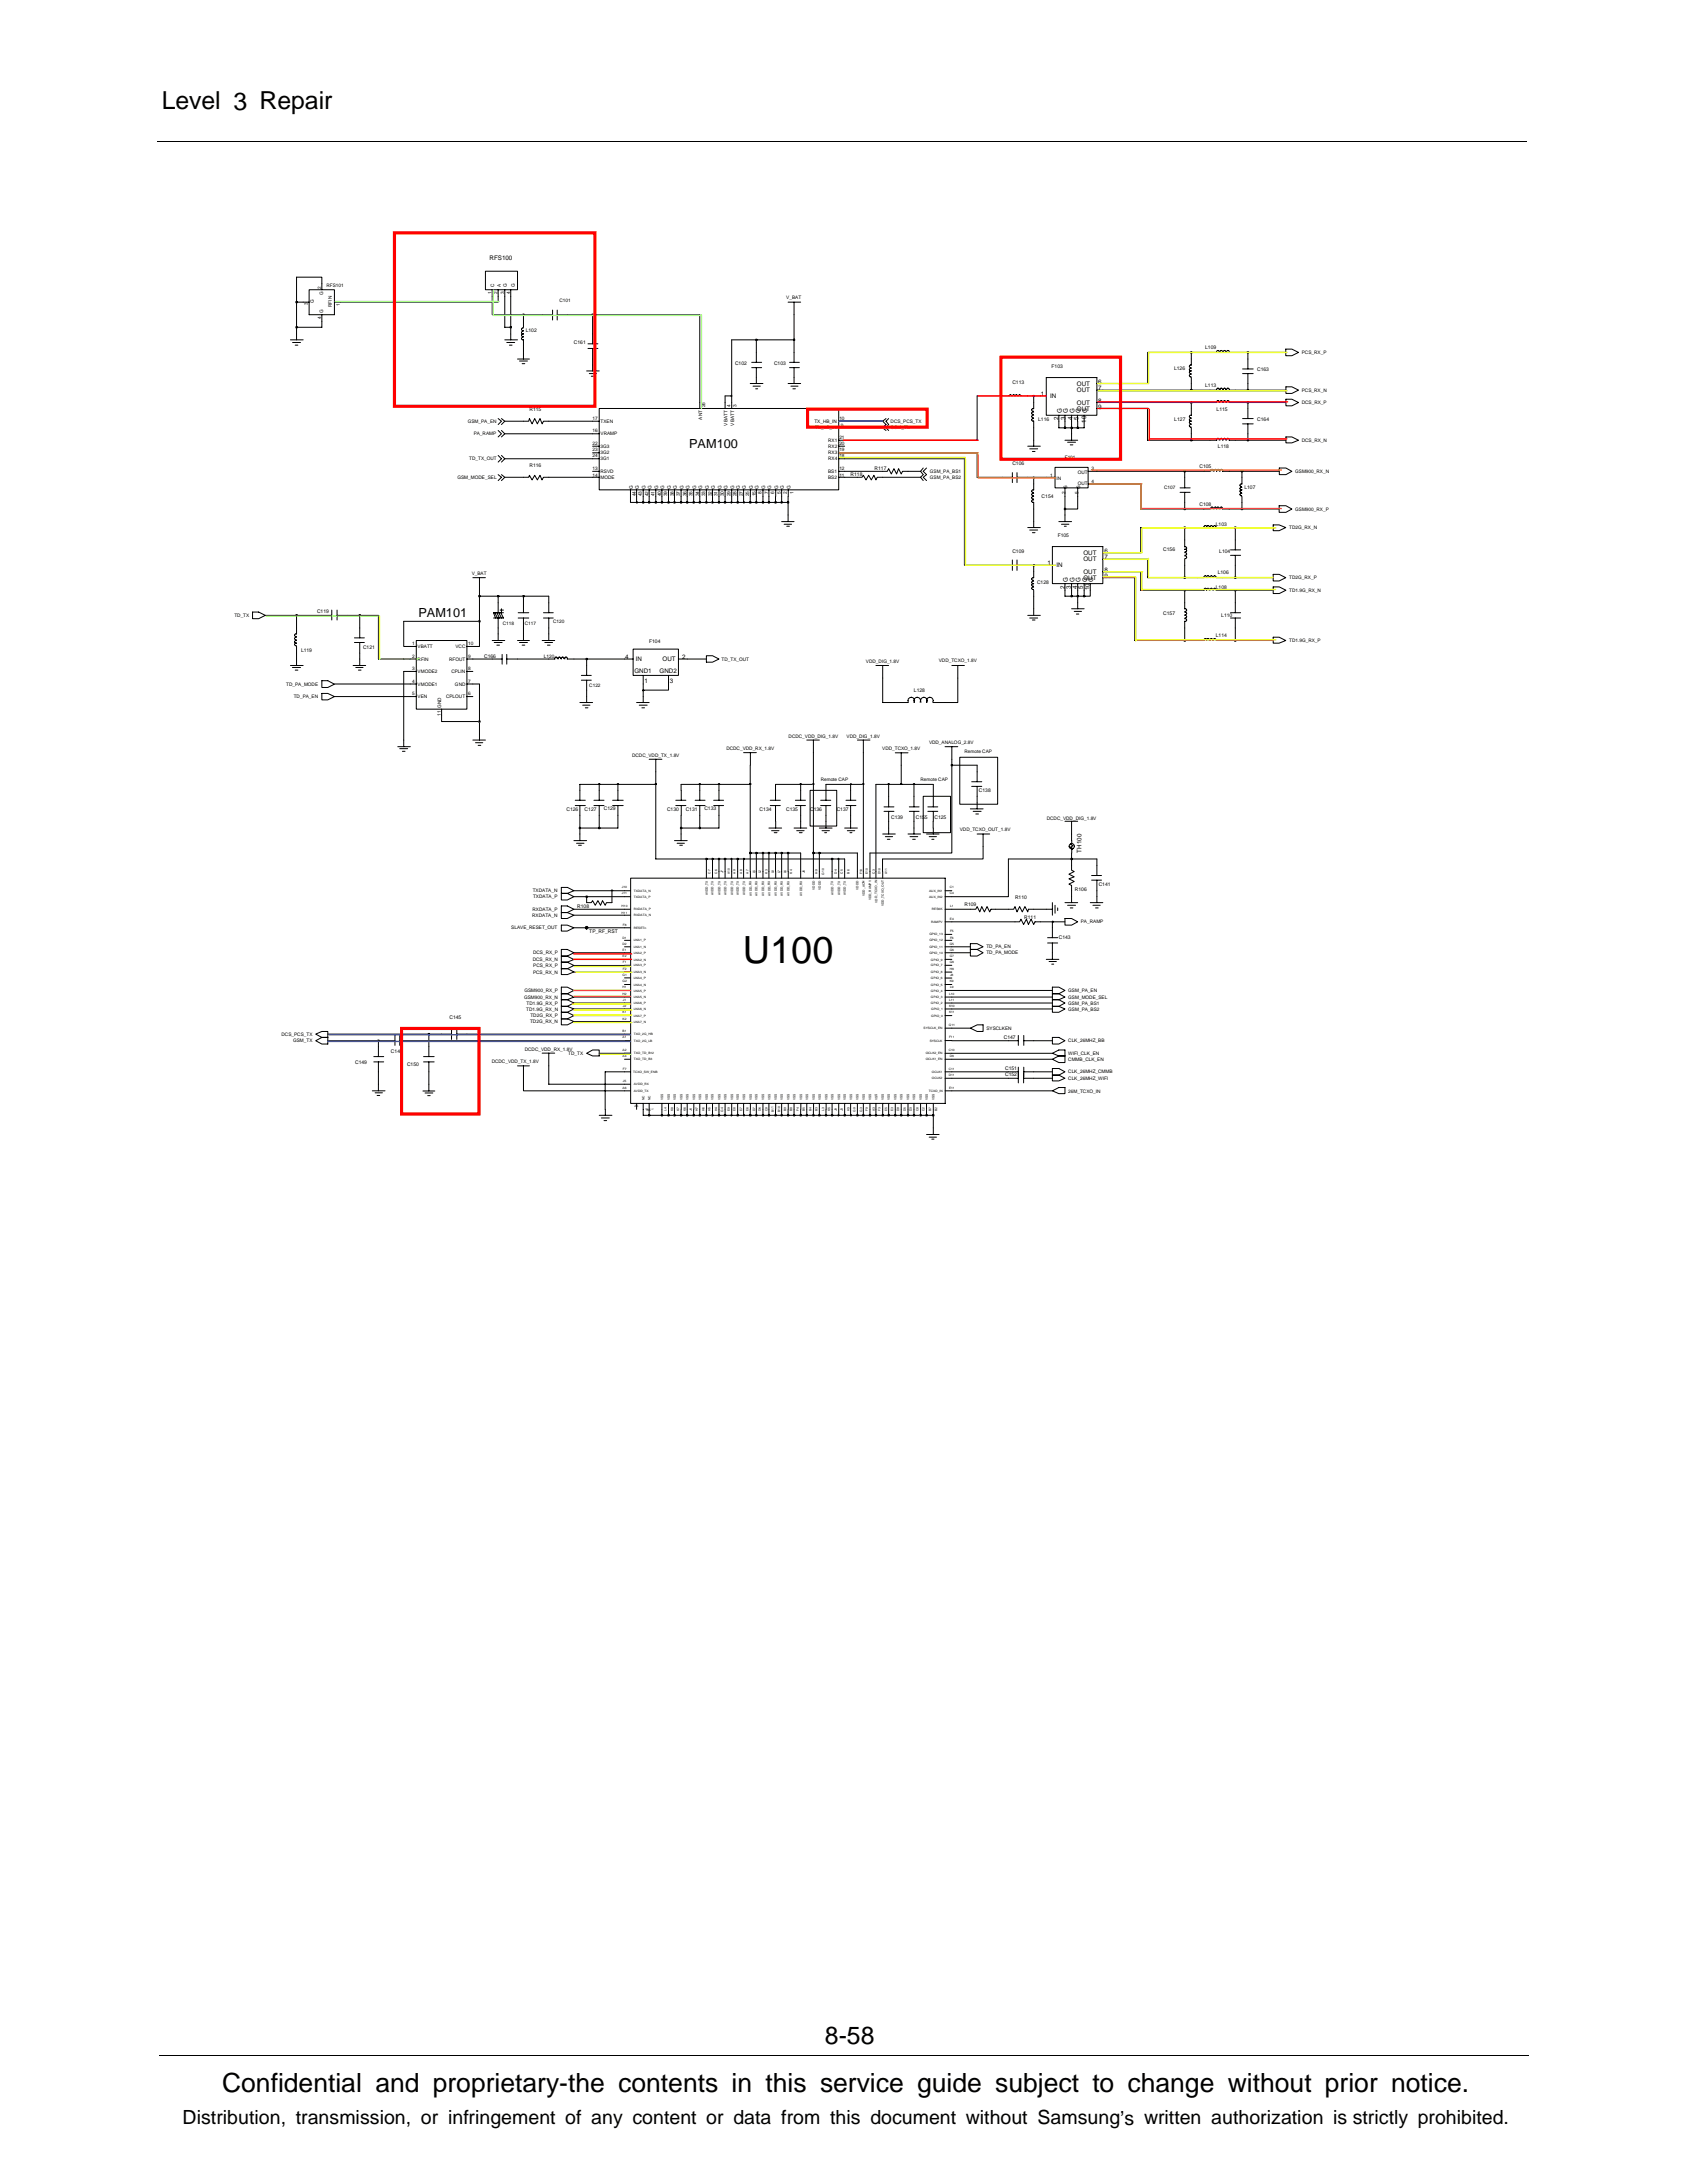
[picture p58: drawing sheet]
<svg xmlns="http://www.w3.org/2000/svg" width="216mm" height="279mm" viewBox="0 0 216 279" stroke-linecap="round" stroke-linejoin="round" font-family="sans-serif">
<defs><g id="words">
<text font-size="4.8" x="95.1" y="123.3">U100</text>
<text font-size="3.4" x="28.4" y="267.7">Confidential and proprietary-the contents in this service guide subject to change without prior notice.</text>
<g font-size="3.2">
<text x="20.7" y="14">Level 3 Repair</text>
<text x="105.6" y="261.6">8-58</text>
</g>
<text font-size="2.5" x="23.4" y="271.9">Distribution, transmission, or infringement of any content or data from this document without Samsung’s written authorization is strictly prohibited.</text>
<g font-size="1.6">
<text x="88.2" y="57.4">PAM100</text>
<text x="53.6" y="78.9">PAM101</text>
</g>
<g font-size=".8">
<text x="62.7" y="33.3">RFS100</text>
<text x="133.2" y="50.7">1</text>
<text x="134.4" y="51">IN</text>
<text x="135.4" y="53.7" transform="rotate(-90 135.4 53.7)">2</text>
<text x="135.9" y="52.8" transform="rotate(-90 135.9 52.8)">G</text>
<text x="136.4" y="53.7" transform="rotate(-90 136.4 53.7)">3</text>
<text x="136.7" y="52.8" transform="rotate(-90 136.7 52.8)">G</text>
<text x="137.2" y="53.7" transform="rotate(-90 137.2 53.7)">4</text>
<text x="137.5" y="52.8" transform="rotate(-90 137.5 52.8)">G</text>
<text x="137.8" y="51.8">OUT</text>
<text x="137.8" y="52.6">OUT</text>
<text x="137.8" y="49.4">OUT</text>
<text x="137.8" y="50.2">OUT</text>
<text x="138" y="53.7" transform="rotate(-90 138 53.7)">5</text>
<text x="138.3" y="52.8" transform="rotate(-90 138.3 52.8)">G</text>
<text x="139.2" y="52.8" transform="rotate(-90 139.2 52.8)">G</text>
<text x="140.5" y="51.5">8</text>
<text x="140.5" y="52.3">9</text>
<text x="140.5" y="49.1">6</text>
<text x="140.5" y="49.9">7</text>
<text x="139" y="54.1" transform="rotate(-90 139 54.1)">10</text>
<text x="138.7" y="71">OUT</text>
<text x="138.7" y="71.9">OUT</text>
<text x="141.4" y="70.7">6</text>
<text x="141.4" y="71.6">7</text>
<text x="134.1" y="72.3">1</text>
<text x="135.2" y="72.6">IN</text>
<text x="136.3" y="75.4" transform="rotate(-90 136.3 75.4)">2</text>
<text x="136.7" y="74.4" transform="rotate(-90 136.7 74.4)">G</text>
<text x="137.1" y="75.4" transform="rotate(-90 137.1 75.4)">3</text>
<text x="137.5" y="74.4" transform="rotate(-90 137.5 74.4)">G</text>
<text x="137.8" y="75.4" transform="rotate(-90 137.8 75.4)">4</text>
<text x="138.3" y="74.4" transform="rotate(-90 138.3 74.4)">G</text>
<text x="138.6" y="75.4" transform="rotate(-90 138.6 75.4)">5</text>
<text x="138.7" y="73.5">OUT</text>
<text x="138.7" y="74.2">OUT</text>
<text x="139.1" y="74.4" transform="rotate(-90 139.1 74.4)">G</text>
<text x="139.4" y="75.5" transform="rotate(-90 139.4 75.5)">10</text>
<text x="139.9" y="74.4" transform="rotate(-90 139.9 74.4)">G</text>
<text x="141.4" y="73.2">8</text>
<text x="141.4" y="73.9">9</text>
<text x="80" y="84.3">4</text>
<text x="81.2" y="86.1">GND1</text>
<text x="81.4" y="84.6">IN</text>
<text x="82.5" y="87.4">1</text>
<text x="84.4" y="86.1">GND2</text>
<text x="84.8" y="84.6">OUT</text>
<text x="85.7" y="87.4">3</text>
<text x="87.3" y="84.3">2</text>
<text x="138.4" y="109.1" transform="rotate(-90 138.4 109.1)">TH100</text>
</g>
<g font-size=".6">
<text x="39.4" y="39" transform="rotate(-90 39.4 39)">3</text>
<text x="40.2" y="38.8" transform="rotate(-90 40.2 38.8)">G</text>
<text x="41.1" y="37" transform="rotate(-90 41.1 37)">2</text>
<text x="41.1" y="40.8" transform="rotate(-90 41.1 40.8)">4</text>
<text x="41.4" y="37.7" transform="rotate(-90 41.4 37.7)">G</text>
<text x="41.4" y="40.1" transform="rotate(-90 41.4 40.1)">G</text>
<text x="41.8" y="36.7">RFS101</text>
<text x="42.5" y="39.3" transform="rotate(-90 42.5 39.3)">RFIN</text>
<text x="43.5" y="39.2" transform="rotate(-90 43.5 39.2)">1</text>
<text x="62.9" y="37.6" transform="rotate(-90 62.9 37.6)">1</text>
<text x="63.2" y="36.7" transform="rotate(-90 63.2 36.7)">C</text>
<text x="63.7" y="37.6" transform="rotate(-90 63.7 37.6)">2</text>
<text x="64.1" y="36.7" transform="rotate(-90 64.1 36.7)">A</text>
<text x="64.5" y="37.6" transform="rotate(-90 64.5 37.6)">3</text>
<text x="64.9" y="36.7" transform="rotate(-90 64.9 36.7)">G</text>
<text x="65.3" y="37.6" transform="rotate(-90 65.3 37.6)">4</text>
<text x="65.9" y="36.7" transform="rotate(-90 65.9 36.7)">G</text>
<text x="71.6" y="38.7">C101</text>
<text x="100.6" y="38.3">V_BAT</text>
<text x="67.3" y="42.5">L102</text>
<text x="73.4" y="44.1">C161</text>
<text x="94.1" y="46.7">C102</text>
<text x="99.1" y="46.7">C103</text>
<text x="134.6" y="47.1">F103</text>
<text x="150.3" y="47.3">L126</text>
<text x="154.2" y="44.7">L109</text>
<text x="160.9" y="47.5">C163</text>
<text x="166.6" y="45.3">PCS_RX_P</text>
<text x="67.8" y="52.6">R115</text>
<text x="75.8" y="53.7">17</text>
<text x="89.9" y="53.7" transform="rotate(-90 89.9 53.7)">ANT</text>
<text x="90.2" y="52.1" transform="rotate(-90 90.2 52.1)">26</text>
<text x="93.5" y="52.1" transform="rotate(-90 93.5 52.1)">4</text>
<text x="94.3" y="52.1" transform="rotate(-90 94.3 52.1)">3</text>
<text x="107.4" y="53.7">10</text>
<text x="129.6" y="49.1">C113</text>
<text x="132.9" y="53.9">L116</text>
<text x="150.3" y="53.9">L127</text>
<text x="154.2" y="49.5">L113</text>
<text x="155.7" y="52.6">L115</text>
<text x="160.9" y="53.9">C164</text>
<text x="166.6" y="50.1">PCS_RX_N</text>
<text x="166.6" y="51.7">DCS_RX_P</text>
<text x="59.9" y="54.1">GSM_PA_EN</text>
<text x="60.1" y="58.9">TD_TX_OUT</text>
<text x="60.6" y="55.7">PA_RAMP</text>
<text x="67.8" y="59.8">R116</text>
<text x="75.8" y="58.5">24</text>
<text x="75.8" y="57.8">23</text>
<text x="75.8" y="55.4">16</text>
<text x="75.8" y="56.9">22</text>
<text x="76.9" y="54.1">TXEN</text>
<text x="76.9" y="55.7">VRAMP</text>
<text x="76.9" y="57.3">3G3</text>
<text x="76.9" y="58.9">3G1</text>
<text x="76.9" y="58.2">3G2</text>
<text x="93.1" y="54.5" transform="rotate(-90 93.1 54.5)">VBATT</text>
<text x="94" y="54.5" transform="rotate(-90 94 54.5)">VBATT</text>
<text x="104.2" y="54.1">TX_HB_IN</text>
<text x="104.3" y="55">TX_LB_IN</text>
<text x="106" y="56.6">RX1</text>
<text x="106" y="57.3">RX2</text>
<text x="106" y="58.2">RX3</text>
<text x="106" y="58.9">RX4</text>
<text x="107.4" y="56.2">21</text>
<text x="107.4" y="56.9">20</text>
<text x="107.4" y="57.8">19</text>
<text x="107.4" y="58.5">18</text>
<text x="107.6" y="54.6">9</text>
<text x="114" y="54.1">DCS_PCS_TX</text>
<text x="114" y="55">GSM_TX</text>
<text x="129.6" y="59.6">C106</text>
<text x="136.3" y="58.7">F101</text>
<text x="153.5" y="59.9">C105</text>
<text x="155.9" y="57.3">L118</text>
<text x="166.6" y="56.6">DCS_RX_N</text>
<text x="58.5" y="61.3">GSM_MODE_SEL</text>
<text x="75.8" y="61">14</text>
<text x="75.8" y="60.2">13</text>
<text x="76.9" y="61.3">MODE</text>
<text x="76.9" y="60.5">RSVD</text>
<text x="81" y="62.6" transform="rotate(-90 81 62.6)">G</text>
<text x="81.4" y="63.5" transform="rotate(-90 81.4 63.5)">44</text>
<text x="81.8" y="62.6" transform="rotate(-90 81.8 62.6)">G</text>
<text x="82.1" y="63.5" transform="rotate(-90 82.1 63.5)">43</text>
<text x="82.6" y="62.6" transform="rotate(-90 82.6 62.6)">G</text>
<text x="83" y="63.5" transform="rotate(-90 83 63.5)">42</text>
<text x="83.4" y="62.6" transform="rotate(-90 83.4 62.6)">G</text>
<text x="83.8" y="63.5" transform="rotate(-90 83.8 63.5)">41</text>
<text x="84.2" y="62.6" transform="rotate(-90 84.2 62.6)">G</text>
<text x="84.6" y="63.5" transform="rotate(-90 84.6 63.5)">40</text>
<text x="85" y="62.6" transform="rotate(-90 85 62.6)">G</text>
<text x="85.4" y="63.5" transform="rotate(-90 85.4 63.5)">39</text>
<text x="85.9" y="62.6" transform="rotate(-90 85.9 62.6)">G</text>
<text x="86.2" y="63.5" transform="rotate(-90 86.2 63.5)">38</text>
<text x="86.6" y="62.6" transform="rotate(-90 86.6 62.6)">G</text>
<text x="87" y="63.5" transform="rotate(-90 87 63.5)">37</text>
<text x="87.5" y="62.6" transform="rotate(-90 87.5 62.6)">G</text>
<text x="87.9" y="63.5" transform="rotate(-90 87.9 63.5)">36</text>
<text x="88.2" y="62.6" transform="rotate(-90 88.2 62.6)">G</text>
<text x="88.6" y="63.5" transform="rotate(-90 88.6 63.5)">35</text>
<text x="89.1" y="62.6" transform="rotate(-90 89.1 62.6)">G</text>
<text x="89.5" y="63.5" transform="rotate(-90 89.5 63.5)">34</text>
<text x="89.9" y="62.6" transform="rotate(-90 89.9 62.6)">G</text>
<text x="90.2" y="63.5" transform="rotate(-90 90.2 63.5)">33</text>
<text x="90.7" y="62.6" transform="rotate(-90 90.7 62.6)">G</text>
<text x="91.1" y="63.5" transform="rotate(-90 91.1 63.5)">32</text>
<text x="91.5" y="62.6" transform="rotate(-90 91.5 62.6)">G</text>
<text x="91.8" y="63.5" transform="rotate(-90 91.8 63.5)">31</text>
<text x="92.3" y="62.6" transform="rotate(-90 92.3 62.6)">G</text>
<text x="92.6" y="63.5" transform="rotate(-90 92.6 63.5)">30</text>
<text x="93.1" y="62.6" transform="rotate(-90 93.1 62.6)">G</text>
<text x="93.5" y="63.5" transform="rotate(-90 93.5 63.5)">29</text>
<text x="94" y="62.6" transform="rotate(-90 94 62.6)">G</text>
<text x="94.3" y="63.5" transform="rotate(-90 94.3 63.5)">28</text>
<text x="94.7" y="62.6" transform="rotate(-90 94.7 62.6)">G</text>
<text x="95.1" y="63.5" transform="rotate(-90 95.1 63.5)">27</text>
<text x="95.5" y="62.6" transform="rotate(-90 95.5 62.6)">G</text>
<text x="95.9" y="63.5" transform="rotate(-90 95.9 63.5)">25</text>
<text x="96.3" y="62.6" transform="rotate(-90 96.3 62.6)">G</text>
<text x="96.7" y="63.5" transform="rotate(-90 96.7 63.5)">15</text>
<text x="97.1" y="62.6" transform="rotate(-90 97.1 62.6)">G</text>
<text x="97.5" y="63.2" transform="rotate(-90 97.5 63.2)">8</text>
<text x="97.9" y="62.6" transform="rotate(-90 97.9 62.6)">G</text>
<text x="98.3" y="63.2" transform="rotate(-90 98.3 63.2)">7</text>
<text x="98.7" y="62.6" transform="rotate(-90 98.7 62.6)">G</text>
<text x="99.1" y="63.2" transform="rotate(-90 99.1 63.2)">6</text>
<text x="99.6" y="62.6" transform="rotate(-90 99.6 62.6)">G</text>
<text x="100" y="63.2" transform="rotate(-90 100 63.2)">5</text>
<text x="100.3" y="62.6" transform="rotate(-90 100.3 62.6)">G</text>
<text x="100.7" y="63.2" transform="rotate(-90 100.7 63.2)">2</text>
<text x="101.2" y="62.6" transform="rotate(-90 101.2 62.6)">G</text>
<text x="101.6" y="63.2" transform="rotate(-90 101.6 63.2)">1</text>
<text x="106" y="60.5">BS1</text>
<text x="106" y="61.3">BS2</text>
<text x="107.4" y="60.2">12</text>
<text x="107.4" y="61">11</text>
<text x="108.9" y="60.9">R118</text>
<text x="111.9" y="60.2">R117</text>
<text x="119" y="60.5">GSM_PA_BS1</text>
<text x="119" y="61.3">GSM_PA_BS2</text>
<text x="133.3" y="63.7">C154</text>
<text x="134.4" y="61">1</text>
<text x="135.2" y="61.4">IN</text>
<text x="136.4" y="63.2" transform="rotate(-90 136.4 63.2)">2</text>
<text x="136.6" y="62.6" transform="rotate(-90 136.6 62.6)">G</text>
<text x="137.9" y="60.7">OUT</text>
<text x="137.9" y="62.1">OUT</text>
<text x="138" y="63.2" transform="rotate(-90 138 63.2)">5</text>
<text x="138.2" y="62.6" transform="rotate(-90 138.2 62.6)">G</text>
<text x="139.7" y="60.2">3</text>
<text x="139.7" y="61.8">4</text>
<text x="149" y="62.5">C107</text>
<text x="153.5" y="64.7">C108</text>
<text x="159.3" y="62.6">L107</text>
<text x="165.8" y="60.5">GSM900_RX_N</text>
<text x="165.8" y="65.4">GSM900_RX_P</text>
<text x="129.6" y="70.7">C109</text>
<text x="135.4" y="68.7">F105</text>
<text x="148.9" y="70.6">C156</text>
<text x="155.6" y="67.4">L103</text>
<text x="156" y="70.7">L104</text>
<text x="165" y="67.7">TD2G_RX_N</text>
<text x="60.4" y="73.6">V_BAT</text>
<text x="132.7" y="74.7">C128</text>
<text x="155.6" y="75.4">L108</text>
<text x="155.9" y="73.5">L106</text>
<text x="165" y="75.8">TD1.9G_RX_N</text>
<text x="165" y="74.1">TD2G_RX_P</text>
<text x="30" y="79">TD_TX</text>
<text x="38.5" y="83.4">L119</text>
<text x="40.6" y="78.5">C119</text>
<text x="46.5" y="83">C121</text>
<text x="52.8" y="82.6">1</text>
<text x="53.4" y="83">VBATT</text>
<text x="58.3" y="83">VCC</text>
<text x="59.9" y="82.6">10</text>
<text x="64.3" y="79.9">C118</text>
<text x="67.2" y="79.9">C117</text>
<text x="70.8" y="79.8">C120</text>
<text x="83.1" y="82.4">F104</text>
<text x="148.9" y="78.8">C157</text>
<text x="155.6" y="81.6">L114</text>
<text x="156.3" y="79">L110</text>
<text x="165" y="82.2">TD1.9G_RX_P</text>
<text x="36.6" y="87.8">TD_PA_MODE</text>
<text x="37.6" y="89.4">TD_PA_EN</text>
<text x="52.8" y="85.8">3</text>
<text x="52.8" y="84.2">2</text>
<text x="52.8" y="89">5</text>
<text x="52.8" y="87.4">4</text>
<text x="53.4" y="86.1">VMODE2</text>
<text x="53.4" y="84.5">RFIN</text>
<text x="53.4" y="89.4">VEN</text>
<text x="53.4" y="87.8">VMODE1</text>
<text x="57.1" y="89.4">CPLOUT</text>
<text x="57.5" y="84.5">RFOUT</text>
<text x="57.8" y="86.1">CPLIN</text>
<text x="58.2" y="87.8">GND</text>
<text x="59.9" y="85.8">8</text>
<text x="59.9" y="89">6</text>
<text x="59.9" y="84.2">9</text>
<text x="59.9" y="87.4">7</text>
<text x="62" y="84.2">C166</text>
<text x="69.6" y="84.2">L120</text>
<text x="75.4" y="88">C122</text>
<text x="92.4" y="84.5">TD_TX_OUT</text>
<text x="110.8" y="84.9">VDD_DIG_1.8V</text>
<text x="117" y="88.5">L128</text>
<text x="120.1" y="84.7">VDD_TCXO_1.8V</text>
<text x="56.4" y="91.6" transform="rotate(-90 56.4 91.6)">11</text>
<text x="56.5" y="90.6" transform="rotate(-90 56.5 90.6)">GND</text>
<text x="100.9" y="94.5">DCDC_VDD_DIG_1.8V</text>
<text x="108.4" y="94.5">VDD_DIG_1.8V</text>
<text x="112.9" y="95.9">VDD_TCXO_1.8V</text>
<text x="118.9" y="95.3">VDD_ANALOG_2.8V</text>
<text x="80.9" y="96.9">DCDC_VDD_TX_1.8V</text>
<text x="93" y="96">DCDC_VDD_RX_1.8V</text>
<text x="105" y="100">Remote CAP</text>
<text x="117.8" y="100">Remote CAP</text>
<text x="123.4" y="96.4">Remote CAP</text>
<text x="125.3" y="101.4">C138</text>
<text x="72.5" y="103.8">C126</text>
<text x="74.8" y="103.8">C127</text>
<text x="77.3" y="103.6">C129</text>
<text x="85.4" y="103.8">C130</text>
<text x="87.8" y="103.8">C131</text>
<text x="90.1" y="103.6">C133</text>
<text x="97.2" y="103.8">C134</text>
<text x="100.6" y="103.8">C135</text>
<text x="103.7" y="103.8">C136</text>
<text x="107.1" y="103.8">C137</text>
<text x="114" y="104.8">C139</text>
<text x="117.2" y="104.8">C155</text>
<text x="119.6" y="104.8">C125</text>
<text x="122.8" y="106.4">VDD_TCXO_OUT_1.8V</text>
<text x="134" y="104.9">DCDC_VDD_DIG_1.8V</text>
<text x="140.6" y="113.4">C141</text>
<text x="65.4" y="119">SLAVE_RESET_OUT</text>
<text x="68.1" y="117.3">RXDATA_N</text>
<text x="68.2" y="116.6">RXDATA_P</text>
<text x="68.2" y="114.2">TXDATA_N</text>
<text x="68.2" y="115">TXDATA_P</text>
<text x="73.9" y="116.2">R108</text>
<text x="75.4" y="119.4">TP_RF_RST</text>
<text x="123.4" y="116">R109</text>
<text x="129.9" y="115.1">R110</text>
<text x="131.1" y="117.6">R111</text>
<text x="137.6" y="114">R106</text>
<text x="138.3" y="118.2">PA_RAMP</text>
<text x="68.2" y="123">DCS_RX_N</text>
<text x="68.2" y="122.2">DCS_RX_P</text>
<text x="68.2" y="124.6">PCS_RX_N</text>
<text x="68.2" y="123.8">PCS_RX_P</text>
<text x="126.2" y="121.4">TD_PA_EN</text>
<text x="126.2" y="122.2">TD_PA_MODE</text>
<text x="135.5" y="120.2">C143</text>
<text x="57.5" y="130.4">C145</text>
<text x="67.1" y="127.8">GSM900_RX_N</text>
<text x="67.1" y="127">GSM900_RX_P</text>
<text x="67.4" y="129.4">TD1.9G_RX_N</text>
<text x="67.4" y="128.6">TD1.9G_RX_P</text>
<text x="67.8" y="131">TD2G_RX_N</text>
<text x="67.9" y="130.2">TD2G_RX_P</text>
<text x="126.2" y="131.8">SYSCLKEN</text>
<text x="136.7" y="127">GSM_PA_EN</text>
<text x="136.7" y="129.4">GSM_PA_BS2</text>
<text x="136.7" y="127.8">GSM_MODE_SEL</text>
<text x="136.7" y="128.6">GSM_PA_BS1</text>
<text x="36" y="132.6">DCS_PCS_TX</text>
<text x="37.5" y="133.4">GSM_TX</text>
<text x="45.4" y="136.2">C149</text>
<text x="50" y="134.8">C146</text>
<text x="52.1" y="136.4">C150</text>
<text x="62.9" y="136">DCDC_VDD_TX_1.8V</text>
<text x="67.2" y="134.5">DCDC_VDD_RX_1.8V</text>
<text x="72.7" y="135">TD_TX</text>
<text x="128.5" y="132.9">C147</text>
<text x="128.6" y="137">C151</text>
<text x="128.6" y="137.8">C152</text>
<text x="136.7" y="133.4">CLK_26MHZ_BB</text>
<text x="136.7" y="137.4">CLK_26MHZ_CMMB</text>
<text x="136.7" y="135.8">CMMB_CLK_EN</text>
<text x="136.7" y="135">WIFI_CLK_EN</text>
<text x="136.7" y="138.2">CLK_26MHZ_WIFI</text>
<text x="136.7" y="139.8">26M_TCXO_IN</text>
</g>
<g font-size=".4">
<text x="79.6" y="113.7">J10</text>
<text x="90.9" y="111.8" transform="rotate(-90 90.9 111.8)">C7</text>
<text x="91.8" y="111.8" transform="rotate(-90 91.8 111.8)">C6</text>
<text x="92.5" y="111.8" transform="rotate(-90 92.5 111.8)">J7</text>
<text x="93.4" y="111.9" transform="rotate(-90 93.4 111.9)">A10</text>
<text x="94.1" y="111.8" transform="rotate(-90 94.1 111.8)">A9</text>
<text x="95" y="111.8" transform="rotate(-90 95 111.8)">A8</text>
<text x="95.8" y="111.8" transform="rotate(-90 95.8 111.8)">A7</text>
<text x="96.6" y="111.8" transform="rotate(-90 96.6 111.8)">L5</text>
<text x="97.4" y="111.8" transform="rotate(-90 97.4 111.8)">L2</text>
<text x="98.2" y="111.8" transform="rotate(-90 98.2 111.8)">K3</text>
<text x="99" y="111.8" transform="rotate(-90 99 111.8)">L8</text>
<text x="99.8" y="111.8" transform="rotate(-90 99.8 111.8)">L7</text>
<text x="100.6" y="111.8" transform="rotate(-90 100.6 111.8)">L6</text>
<text x="101.4" y="111.8" transform="rotate(-90 101.4 111.8)">K4</text>
<text x="103" y="111.8" transform="rotate(-90 103 111.8)">J6</text>
<text x="104.3" y="113.9" transform="rotate(-90 104.3 113.9)">VDDD</text>
<text x="104.6" y="111.8" transform="rotate(-90 104.6 111.8)">H9</text>
<text x="105" y="113.9" transform="rotate(-90 105 113.9)">VDDD</text>
<text x="105.5" y="111.9" transform="rotate(-90 105.5 111.9)">G10</text>
<text x="107.1" y="111.8" transform="rotate(-90 107.1 111.8)">D4</text>
<text x="107.8" y="111.8" transform="rotate(-90 107.8 111.8)">C5</text>
<text x="108.7" y="111.8" transform="rotate(-90 108.7 111.8)">B6</text>
<text x="109.9" y="113.9" transform="rotate(-90 109.9 113.9)">VDDD</text>
<text x="110.3" y="111.9" transform="rotate(-90 110.3 111.9)">F10</text>
<text x="111.1" y="111.9" transform="rotate(-90 111.1 111.9)">E10</text>
<text x="111.9" y="111.8" transform="rotate(-90 111.9 111.8)">C3</text>
<text x="112.7" y="111.9" transform="rotate(-90 112.7 111.9)">D10</text>
<text x="113.5" y="111.9" transform="rotate(-90 113.5 111.9)">A11</text>
<text x="121.5" y="113.7">C1</text>
<text x="79.5" y="116.1">H10</text>
<text x="79.5" y="116.9">H11</text>
<text x="79.6" y="114.5">J11</text>
<text x="79.7" y="118.5">F8</text>
<text x="81.1" y="118.9">RESETn</text>
<text x="81.1" y="114.1">TXDATA_N</text>
<text x="81.1" y="114.9">TXDATA_P</text>
<text x="81.1" y="116.5">RXDATA_P</text>
<text x="81.1" y="117.3">RXDATA_N</text>
<text x="90.6" y="114.6" transform="rotate(-90 90.6 114.6)">AVDD_TX</text>
<text x="91.3" y="114.6" transform="rotate(-90 91.3 114.6)">AVDD_TX</text>
<text x="92.2" y="114.6" transform="rotate(-90 92.2 114.6)">AVDD_TX</text>
<text x="93" y="114.6" transform="rotate(-90 93 114.6)">AVDD_TX</text>
<text x="93.8" y="114.6" transform="rotate(-90 93.8 114.6)">AVDD_TX</text>
<text x="94.6" y="114.6" transform="rotate(-90 94.6 114.6)">AVDD_TX</text>
<text x="95.4" y="114.6" transform="rotate(-90 95.4 114.6)">AVDD_TX</text>
<text x="96.2" y="114.6" transform="rotate(-90 96.2 114.6)">AVDD_RX</text>
<text x="97" y="114.6" transform="rotate(-90 97 114.6)">AVDD_RX</text>
<text x="97.8" y="114.6" transform="rotate(-90 97.8 114.6)">AVDD_RX</text>
<text x="98.6" y="114.6" transform="rotate(-90 98.6 114.6)">AVDD_RX</text>
<text x="99.4" y="114.6" transform="rotate(-90 99.4 114.6)">AVDD_RX</text>
<text x="100.2" y="114.6" transform="rotate(-90 100.2 114.6)">AVDD_RX</text>
<text x="101" y="114.6" transform="rotate(-90 101 114.6)">AVDD_RX</text>
<text x="102.7" y="114.6" transform="rotate(-90 102.7 114.6)">AVDD_RX</text>
<text x="106.7" y="114.6" transform="rotate(-90 106.7 114.6)">AVDD_TX</text>
<text x="107.5" y="114.6" transform="rotate(-90 107.5 114.6)">AVDD_TX</text>
<text x="108.3" y="114.6" transform="rotate(-90 108.3 114.6)">AVDD_TX</text>
<text x="110.7" y="114.7" transform="rotate(-90 110.7 114.7)">VDD_AON</text>
<text x="111.5" y="115.3" transform="rotate(-90 111.5 115.3)">VDD_RAMPV</text>
<text x="112.3" y="115.5" transform="rotate(-90 112.3 115.5)">VDD_TCXO_IN</text>
<text x="113.1" y="116" transform="rotate(-90 113.1 116)">VDD_TCXO_OUT</text>
<text x="118.9" y="114.1">AUX_IN1</text>
<text x="118.9" y="114.9">AUX_IN2</text>
<text x="118.9" y="119.7">GPIO_13</text>
<text x="119.2" y="118.1">RAMPV</text>
<text x="119.3" y="116.5">RES6K</text>
<text x="121.5" y="114.5">C4</text>
<text x="121.6" y="117.7">E4</text>
<text x="121.6" y="116.1">L1</text>
<text x="121.6" y="119.3">F5</text>
<text x="79.7" y="122.5">E2</text>
<text x="79.7" y="120.9">D2</text>
<text x="79.7" y="125.7">G2</text>
<text x="79.7" y="124.9">G1</text>
<text x="79.7" y="121.7">E1</text>
<text x="79.7" y="120.1">D1</text>
<text x="79.7" y="124.1">F2</text>
<text x="79.7" y="123.3">F1</text>
<text x="81.1" y="124.5">LNA3_N</text>
<text x="81.1" y="122.9">LNA2_N</text>
<text x="81.1" y="121.3">LNA1_N</text>
<text x="81.1" y="125.3">LNA4_P</text>
<text x="81.1" y="123.7">LNA3_P</text>
<text x="81.1" y="122.1">LNA2_P</text>
<text x="81.1" y="120.5">LNA1_P</text>
<text x="118.9" y="121.3">GPIO_11</text>
<text x="118.9" y="122.1">GPIO_10</text>
<text x="118.9" y="120.5">GPIO_12</text>
<text x="119.1" y="122.9">GPIO_9</text>
<text x="119.1" y="123.7">GPIO_7</text>
<text x="119.1" y="125.3">GPIO_6</text>
<text x="119.1" y="124.5">GPIO_8</text>
<text x="121.5" y="120.9">G5</text>
<text x="121.5" y="121.7">G6</text>
<text x="121.5" y="122.5">G7</text>
<text x="121.5" y="123.3">G8</text>
<text x="121.5" y="125.7">K9</text>
<text x="121.5" y="124.1">H8</text>
<text x="121.6" y="124.9">J8</text>
<text x="121.6" y="120.1">F6</text>
<text x="79.7" y="130.5">K2</text>
<text x="79.7" y="126.5">H1</text>
<text x="79.7" y="129.7">K1</text>
<text x="79.7" y="127.3">H2</text>
<text x="79.7" y="128.1">J1</text>
<text x="79.7" y="128.9">J2</text>
<text x="81.1" y="126.2">LNA4_N</text>
<text x="81.1" y="130.9">LNA7_N</text>
<text x="81.1" y="130.1">LNA7_P</text>
<text x="81.1" y="128.5">LNA6_P</text>
<text x="81.1" y="129.3">LNA6_N</text>
<text x="81.1" y="126.9">LNA5_P</text>
<text x="81.1" y="127.8">LNA5_N</text>
<text x="118.2" y="131.7">SYSCLK_EN</text>
<text x="119.1" y="126.9">GPIO_4</text>
<text x="119.1" y="126.2">GPIO_5</text>
<text x="119.1" y="127.8">GPIO_3</text>
<text x="119.1" y="128.5">GPIO_2</text>
<text x="119.2" y="129.3">GPIO_1</text>
<text x="119.2" y="130.1">GPIO_0</text>
<text x="121.4" y="131.3">G11</text>
<text x="121.5" y="127.3">L10</text>
<text x="121.5" y="128.1">L11</text>
<text x="121.5" y="128.9">K10</text>
<text x="121.5" y="129.7">K11</text>
<text x="121.6" y="126.5">L9</text>
<text x="79.7" y="132.9">A1</text>
<text x="79.7" y="134.5">A2</text>
<text x="79.7" y="135.3">A4</text>
<text x="79.7" y="132.1">B1</text>
<text x="79.7" y="136.9">F7</text>
<text x="81" y="137.3">TCXO_SW_ENB</text>
<text x="81.1" y="133.3">TXO_2G_LB</text>
<text x="81.1" y="135">TXO_TD_B12</text>
<text x="81.1" y="135.7">TXO_TD_B3</text>
<text x="81.1" y="132.5">TXO_2G_HB</text>
<text x="118.5" y="135">OCLK2_EN</text>
<text x="118.5" y="135.7">OCLK1_EN</text>
<text x="119" y="133.3">SYSCLK</text>
<text x="119.3" y="137.3">OCLK1</text>
<text x="121.4" y="134.5">C10</text>
<text x="121.4" y="136.9">C11</text>
<text x="121.4" y="137.7">D11</text>
<text x="121.5" y="132.9">F11</text>
<text x="121.5" y="135.3">D8</text>
<text x="79.7" y="139.3">A6</text>
<text x="79.7" y="138.5">J5</text>
<text x="81.1" y="138.9">AVDD_RX</text>
<text x="81.1" y="139.8">AVDD_TX</text>
<text x="81.2" y="141.7">A5</text>
<text x="82.5" y="140.8" transform="rotate(-90 82.5 140.8)">NC</text>
<text x="82.7" y="142.1">NC</text>
<text x="82.9" y="142.1" transform="rotate(-90 82.9 142.1)">2</text>
<text x="83.2" y="140.8" transform="rotate(-90 83.2 140.8)">NC</text>
<text x="83.7" y="142.1" transform="rotate(-90 83.7 142.1)">1</text>
<text x="84.9" y="140.8" transform="rotate(-90 84.9 140.8)">VSS</text>
<text x="85.3" y="142.2" transform="rotate(-90 85.3 142.2)">L4</text>
<text x="85.7" y="140.8" transform="rotate(-90 85.7 140.8)">VSS</text>
<text x="86.1" y="142.2" transform="rotate(-90 86.1 142.2)">K8</text>
<text x="86.5" y="140.8" transform="rotate(-90 86.5 140.8)">VSS</text>
<text x="86.9" y="142.2" transform="rotate(-90 86.9 142.2)">K7</text>
<text x="87.3" y="140.8" transform="rotate(-90 87.3 140.8)">VSS</text>
<text x="87.8" y="142.2" transform="rotate(-90 87.8 142.2)">K6</text>
<text x="88.1" y="140.8" transform="rotate(-90 88.1 140.8)">VSS</text>
<text x="88.5" y="142.2" transform="rotate(-90 88.5 142.2)">J4</text>
<text x="89" y="140.8" transform="rotate(-90 89 140.8)">VSS</text>
<text x="89.3" y="142.2" transform="rotate(-90 89.3 142.2)">H7</text>
<text x="89.7" y="140.8" transform="rotate(-90 89.7 140.8)">VSS</text>
<text x="90.1" y="142.2" transform="rotate(-90 90.1 142.2)">H6</text>
<text x="90.6" y="140.8" transform="rotate(-90 90.6 140.8)">VSS</text>
<text x="90.9" y="142.2" transform="rotate(-90 90.9 142.2)">H5</text>
<text x="91.3" y="140.8" transform="rotate(-90 91.3 140.8)">VSS</text>
<text x="91.8" y="142.2" transform="rotate(-90 91.8 142.2)">H4</text>
<text x="92.2" y="140.8" transform="rotate(-90 92.2 140.8)">VSS</text>
<text x="92.5" y="142.3" transform="rotate(-90 92.5 142.3)">G4</text>
<text x="93" y="140.8" transform="rotate(-90 93 140.8)">VSS</text>
<text x="93.4" y="142.2" transform="rotate(-90 93.4 142.2)">E9</text>
<text x="93.8" y="140.8" transform="rotate(-90 93.8 140.8)">VSS</text>
<text x="94.1" y="142.2" transform="rotate(-90 94.1 142.2)">E8</text>
<text x="94.6" y="140.8" transform="rotate(-90 94.6 140.8)">VSS</text>
<text x="95" y="142.2" transform="rotate(-90 95 142.2)">E7</text>
<text x="95.4" y="140.8" transform="rotate(-90 95.4 140.8)">VSS</text>
<text x="95.8" y="142.2" transform="rotate(-90 95.8 142.2)">E6</text>
<text x="96.2" y="140.8" transform="rotate(-90 96.2 140.8)">VSS</text>
<text x="96.6" y="142.2" transform="rotate(-90 96.6 142.2)">D7</text>
<text x="97" y="140.8" transform="rotate(-90 97 140.8)">VSS</text>
<text x="97.4" y="142.2" transform="rotate(-90 97.4 142.2)">D6</text>
<text x="97.8" y="140.8" transform="rotate(-90 97.8 140.8)">VSS</text>
<text x="98.2" y="142.2" transform="rotate(-90 98.2 142.2)">C9</text>
<text x="98.6" y="140.8" transform="rotate(-90 98.6 140.8)">VSS</text>
<text x="99" y="142.4" transform="rotate(-90 99 142.4)">B11</text>
<text x="99.4" y="140.8" transform="rotate(-90 99.4 140.8)">VSS</text>
<text x="99.8" y="142.4" transform="rotate(-90 99.8 142.4)">B10</text>
<text x="100.2" y="140.8" transform="rotate(-90 100.2 140.8)">VSS</text>
<text x="100.6" y="142.2" transform="rotate(-90 100.6 142.2)">B9</text>
<text x="101" y="140.8" transform="rotate(-90 101 140.8)">VSS</text>
<text x="101.4" y="142.2" transform="rotate(-90 101.4 142.2)">B8</text>
<text x="101.8" y="140.8" transform="rotate(-90 101.8 140.8)">VSS</text>
<text x="102.2" y="142.2" transform="rotate(-90 102.2 142.2)">F4</text>
<text x="102.7" y="140.8" transform="rotate(-90 102.7 140.8)">VSS</text>
<text x="103" y="142.2" transform="rotate(-90 103 142.2)">B5</text>
<text x="103.4" y="140.8" transform="rotate(-90 103.4 140.8)">VSS</text>
<text x="103.8" y="142.2" transform="rotate(-90 103.8 142.2)">B4</text>
<text x="104.3" y="140.8" transform="rotate(-90 104.3 140.8)">VSS</text>
<text x="104.6" y="142.2" transform="rotate(-90 104.6 142.2)">B3</text>
<text x="105" y="140.8" transform="rotate(-90 105 140.8)">VSS</text>
<text x="105.5" y="142.2" transform="rotate(-90 105.5 142.2)">L3</text>
<text x="105.9" y="140.8" transform="rotate(-90 105.9 140.8)">VSS</text>
<text x="106.2" y="142.2" transform="rotate(-90 106.2 142.2)">K5</text>
<text x="106.7" y="140.8" transform="rotate(-90 106.7 140.8)">VSS</text>
<text x="107.1" y="142.2" transform="rotate(-90 107.1 142.2)">J9</text>
<text x="107.5" y="140.8" transform="rotate(-90 107.5 140.8)">VSS</text>
<text x="107.8" y="142.2" transform="rotate(-90 107.8 142.2)">J3</text>
<text x="108.3" y="140.8" transform="rotate(-90 108.3 140.8)">VSS</text>
<text x="108.7" y="142.2" transform="rotate(-90 108.7 142.2)">H3</text>
<text x="109.1" y="140.8" transform="rotate(-90 109.1 140.8)">VSS</text>
<text x="109.5" y="142.3" transform="rotate(-90 109.5 142.3)">G9</text>
<text x="109.9" y="140.8" transform="rotate(-90 109.9 140.8)">VSS</text>
<text x="110.3" y="142.3" transform="rotate(-90 110.3 142.3)">G3</text>
<text x="110.7" y="140.8" transform="rotate(-90 110.7 140.8)">VSS</text>
<text x="111.1" y="142.2" transform="rotate(-90 111.1 142.2)">F9</text>
<text x="111.5" y="140.8" transform="rotate(-90 111.5 140.8)">VSS</text>
<text x="112" y="142.2" transform="rotate(-90 112 142.2)">A3</text>
<text x="112.3" y="140.8" transform="rotate(-90 112.3 140.8)">VSS</text>
<text x="112.7" y="142.2" transform="rotate(-90 112.7 142.2)">F3</text>
<text x="113.1" y="140.8" transform="rotate(-90 113.1 140.8)">VSS</text>
<text x="113.6" y="142.2" transform="rotate(-90 113.6 142.2)">E5</text>
<text x="113.9" y="140.8" transform="rotate(-90 113.9 140.8)">VSS</text>
<text x="114.3" y="142.2" transform="rotate(-90 114.3 142.2)">E3</text>
<text x="114.7" y="140.8" transform="rotate(-90 114.7 140.8)">VSS</text>
<text x="115.1" y="142.2" transform="rotate(-90 115.1 142.2)">D9</text>
<text x="115.5" y="140.8" transform="rotate(-90 115.5 140.8)">VSS</text>
<text x="115.9" y="142.2" transform="rotate(-90 115.9 142.2)">D5</text>
<text x="116.4" y="140.8" transform="rotate(-90 116.4 140.8)">VSS</text>
<text x="116.7" y="142.2" transform="rotate(-90 116.7 142.2)">D3</text>
<text x="117.1" y="140.8" transform="rotate(-90 117.1 140.8)">VSS</text>
<text x="117.6" y="142.2" transform="rotate(-90 117.6 142.2)">C8</text>
<text x="118" y="140.8" transform="rotate(-90 118 140.8)">VSS</text>
<text x="118.3" y="142.2" transform="rotate(-90 118.3 142.2)">C2</text>
<text x="118.7" y="140.8" transform="rotate(-90 118.7 140.8)">VSS</text>
<text x="118.9" y="139.8">TCXO_IN</text>
<text x="119.2" y="142.2" transform="rotate(-90 119.2 142.2)">B7</text>
<text x="119.3" y="138.2">OCLK2</text>
<text x="119.6" y="140.8" transform="rotate(-90 119.6 140.8)">VSS</text>
<text x="119.9" y="142.2" transform="rotate(-90 119.9 142.2)">B2</text>
<text x="121.5" y="139.3">E11</text>
</g>
</g></defs>
<g fill="none" stroke="#000" stroke-width=".13">
<path d="M20.2 18.1h175.3M38.8 38.7h.8M39.6 37.1h3.2v3.2h-3.2zM41.2 36.3v.8M42.8 38.7h.8M62.1 34.7h4.1v2.4h-4.1zM63 37.1v.8M63.8 37.1v.8M64.6 37.1v.8M65.4 37.1v.8M70.7 39.7v1.3M71.3 39.7v1.3"/>
<path d="M100.9 38.7h1.6M101.6 38.7v1.6M37.2 43.5h1.6M37.4 43.8h1.1M37.8 44.2h.3M38 42.7v.8M41.2 40.3v.8M63.8 55.1l.4 .4-.4 .4M63.8 53.6l.4 .3-.4 .4M63.8 58.3l.4 .4-.4 .4M64.2 53.6l.4 .3-.4 .4M64.2 55.1l.4 .4-.4 .4"/>
<path d="M64.2 58.3l.4 .4-.4 .4M64.6 43.5h1.6M64.9 43.8h1M65.2 44.2h.3M65.4 42.8v.7M66.2 46h1.6M66.5 46.2h1M66.8 46.5h.4M66.9 42.7l.1 .1M66.9 42.7a.17 .17 0 0 0-.2 .2 .18 .18 0 0 0 .3 .2M67 42a.18 .18 0 0 0-.3 .2 .16 .16 0 0 0 .3 .1M67 42.4h-.2l-.1 .2 .2 .1"/>
<path d="M67 43.2h-.2l-.1 .1 .1 .2h.2M67 53.9h.7l.1-.3 .3 .7 .3-.7 .4 .7 .3-.7 .3 .7 .2-.4h.6M67 45.1v.9M67 42.7h-.1M67 41.1v.8M67 43.5v.8M69.4 40.3h1.3M71.3 40.3h1.3M75.1 47.5h1.6M75.2 44.6h1.3M75.2 44h1.3M75.4 47.8h.9"/>
<path d="M75.7 48.2h.3M75.8 42.7v1.3M75.8 44.6v1.4M75.8 46.7v.8M75.8 53.9h.9M75.8 55.5h.9M75.8 58h.9M75.8 57.1h.9M75.8 58.7h.9M76.7 52.3h30.6v10.4h-30.6zM89.6 51.5v.8M92.8 51.5v.8"/>
<path d="M93.6 51.5v.8M96 49.1h1.6M96.2 46.4h1.3M96.2 47.1h1.3M96.4 49.4h.9M96.7 49.8h.3M96.8 45.1v1.3M96.8 47.1v2M100.9 49.1h1.6M101 46.4h1.3M101 47.1h1.3M101.2 49.4h.9"/>
<path d="M101.5 49.8h.3M101.6 45.1v1.3M101.6 47.1v2M107.3 53.9h.8M107.3 58h.8M107.3 57.1h.8M107.3 58.7h.8M107.3 54.8h.8M107.3 56.3h.8M113.4 53.6l-.4 .3 .4 .4-.4 .5 .4 .3M113.7 53.6l-.3 .3 .3 .4-.3 .5 .3 .3M118.2 59.9l-.4 .4 .4 .4-.4 .4 .4 .4"/>
<path d="M118.6 59.9l-.4 .4 .4 .4-.4 .4 .4 .4M128.3 50.7h.8M129.1 50.7l.2-.2 .2 .2M129.6 50.7l.1-.2 .2 .2 .1-.2h.2v.2M130.3 50.7l.2-.2 .2 .2h.8M131.5 57.1h1.6M131.8 57.4h1M132.1 57.8h.4M132.3 53.6h-.2l-.1 .1 .1 .2h.2M132.3 52.7h-.1l-.2 .2 .1 .1h.1M132.3 53.1h-.2l-.1 .2 .2 .2M132.3 52.3h-.2l-.1 .2 .1 .1h.1"/>
<path d="M132.3 51.5v.8M132.3 53.9v.9M132.3 56.3v.8M133.1 50.7h.8M133.9 48.3h6.5v4.8h-6.5zM135 59.8h4.3v2.6h-4.3zM135.5 53.1v.8M136.3 53.1v.8M136.3 56.3h1.6M136.6 56.6h1M137 56.9h.3M137.1 53.1v.8"/>
<path d="M137.1 55.5v.8M137.9 53.1v.8M138.7 53.1v.8M140.4 51.5h.7M140.4 52.3h.7M140.4 49.1h.7M140.4 49.9h.7M152.4 47.5h.1M152.4 47.5a.17 .17 0 0 0-.2 .2 .17 .17 0 0 0 .2 .1M152.5 47.9a.18 .18 0 0 0-.3 .2 .17 .17 0 0 0 .2 .1M152.5 47.2a.17 .17 0 0 0-.3 .1 .17 .17 0 0 0 .2 .2M152.5 47.5h-.1"/>
<path d="M152.5 46.7a.18 .18 0 0 0-.3 .2 .17 .17 0 0 0 .2 .1M152.5 54.3a.18 .18 0 0 0-.3 .2 .18 .18 0 0 0 .2 .2M152.5 53.6a.18 .18 0 0 0-.3 .1 .18 .18 0 0 0 .2 .2h.1M152.5 53.9a.18 .18 0 0 0-.3 .2 .18 .18 0 0 0 .2 .2v-.1M152.5 52.3v.8a.18 .18 0 0 0-.3 .2 .18 .18 0 0 0 .2 .2M152.5 46v.7M152.5 48.3v.8M152.5 54.8v.7M154.9 49.9h.8M154.9 51.5h.8M154.9 56.3h.8M154.9 45.1h.8"/>
<path d="M155.7 49.9a.17 .17 0 0 1 .2-.2 .17 .17 0 0 1 .1 .2M155.7 51.5a.16 .16 0 0 1 .2-.2 .16 .16 0 0 1 .1 .2M155.7 45.1a.17 .17 0 0 1 .2-.2 .17 .17 0 0 1 .1 .2M155.7 56.3v-.1l.2-.1 .1 .1v.1M156.1 49.9a.16 .16 0 0 1 .2-.2 .16 .16 0 0 1 .1 .2M156.1 51.5a.17 .17 0 0 1 .2-.2 .17 .17 0 0 1 .1 .2M156.1 45.1a.16 .16 0 0 1 .2-.2 .16 .16 0 0 1 .1 .2M156.1 56.3a.17 .17 0 0 1 .2-.2 .17 .17 0 0 1 .1 .2M156.5 49.9a.18 .18 0 0 1 .2-.2 .18 .18 0 0 1 .2 .2M156.5 51.5a.18 .18 0 0 1 .2-.2 .18 .18 0 0 1 .2 .2M156.5 45.1a.18 .18 0 0 1 .2-.2 .18 .18 0 0 1 .2 .2M156.5 56.3a.18 .18 0 0 1 .2-.2 .18 .18 0 0 1 .2 .2"/>
<path d="M157 49.9a.18 .18 0 0 1 .2-.2 .18 .18 0 0 1 .1 .2h.8M157 51.5l.1-.2 .2 .1v.1h.8M157 45.1a.18 .18 0 0 1 .2-.2 .18 .18 0 0 1 .1 .2h.8M157 56.3l.1-.2 .2 .1v.1h.8M159 47.8h1.4M159 47.2h1.4M159 54.3h1.4M159 53.6h1.4M159.7 52.3v1.3M159.7 54.3v1.2M159.7 46v1.2M159.7 47.8v1.3"/>
<path d="M163.7 59.9h.9l.7 .4-.7 .4h-.9zM164.5 44.7h.8l.9 .4-.9 .4h-.8zM164.6 55.9h.7l.9 .4-.9 .4h-.7zM164.6 49.5h.7l.9 .4-.9 .5h-.7zM164.6 51.1h.7l.9 .4-.9 .4h-.7zM32.3 78.3h.8l.9 .5-.9 .4h-.8zM41.2 78.8h1.3M42.5 78.1v1.3M43.1 78.8h1.3M43.1 78.1v1.3M60.5 73.9h1.6M61.4 73.9v1.6"/>
<path d="M63.3 78.4l.4 .7M63.6 78.4l.3 .7M63.8 60.7l.4 .4-.4 .4M63.8 77.2v1.2M63.8 79.1v1.3M63.8 78.4l.4 .7M64 78.1h.4M64.1 78.4l.3 .7h-1.2M64.2 60.7l.4 .4-.4 .4M64.2 77.9v.4M64.4 78.4h-1.2l.2 .7M66.3 79.1h1.4"/>
<path d="M66.3 78.4h1.4M67 77.2v1.2M67 79.1v1.3M67 61.1h.7l.1-.3 .3 .6 .3-.6 .4 .6 .3-.6 .3 .6 .2-.3h.6M69.6 79.1h1.2M69.6 78.4h1.2M70.2 77.2v1.2M70.2 79.1v1.3M75.8 60.3h.9M75.8 61.1h.9M80.7 62.7v.8M81.5 62.7v.8"/>
<path d="M82.3 62.7v.8M83.1 62.7v.8M83.9 62.7v.8M84.7 62.7v.8M85.6 62.7v.8M86.3 62.7v.8M87.2 62.7v.8M87.9 62.7v.8M88.8 62.7v.8M89.6 62.7v.8M90.4 62.7v.8M91.2 62.7v.8"/>
<path d="M92 62.7v.8M92.8 62.7v.8M93.6 62.7v.8M94.4 62.7v.8M95.2 62.7v.8M96 62.7v.8M96.8 62.7v.8M97.6 62.7v.8M98.4 62.7v.8M99.3 62.7v.8M100 66.8h1.6M100 62.7v.8"/>
<path d="M100.4 67.1h.9M100.7 67.4h.3M100.9 65.9v.9M100.9 62.7v.8M107.3 60.3h.8M107.3 61.1h.8M109.7 61.1h.6l.2-.3 .3 .6 .4-.6 .3 .6 .3-.6 .3 .6 .2-.3h.7M113 60.3h.6l.1-.3 .4 .7 .3-.7 .3 .7 .3-.7 .3 .7 .2-.4h.7M128.3 61.1h1.3M128.3 72.3h1.3M129.6 60.5v1.3M129.6 71.7v1.3"/>
<path d="M130.2 61.1h1.3M130.2 60.5v1.3M130.2 72.3h1.3M130.2 71.7v1.3M131.5 67.5h1.6M131.5 78.8h1.6M131.8 79.1h1M131.8 67.8h1M132.1 79.4h.4M132.1 68.2h.4M132.2 74.7h.1zM132.2 74.7l-.2 .2 .1 .1h.1"/>
<path d="M132.3 64a.17 .17 0 0 0-.3 .1 .18 .18 0 0 0 .3 .2M132.3 63.1a.18 .18 0 0 0-.3 .2 .16 .16 0 0 0 .2 .1M132.3 63.6a.16 .16 0 0 0-.3 .1 .16 .16 0 0 0 .2 .2M132.3 61.9v.8a.16 .16 0 0 0-.3 .1 .16 .16 0 0 0 .2 .2M132.3 64.3v.9M132.3 77.9v.9M132.3 75.1a.18 .18 0 0 0-.3 .2 .17 .17 0 0 0 .2 .2M132.3 74.4a.17 .17 0 0 0-.2 .1 .17 .17 0 0 0 .1 .2M132.3 74a.17 .17 0 0 0-.3 .1 .17 .17 0 0 0 .2 .2M132.3 66.8v.7M132.3 73.2v.7M132.3 75.5v.8"/>
<path d="M133.9 72.3h.8M133.9 61.1h1.1M134.7 70h6.4v4.7h-6.4zM135.5 66.8h1.6M135.8 67.1h1M136.2 67.4h.3M136.3 62.4v1.1M136.3 65.9v.9M136.3 74.7v.8M137.1 77.9h1.6M137.1 74.7v.8M137.5 78.3h.9"/>
<path d="M137.8 78.6h.3M137.9 74.7v.8M137.9 62.4v1.1M137.9 77.2v.7M138.7 74.7v.8M139.3 60.3h1.1M139.3 61.9h1.1M139.5 74.7v.8M141.1 73.9h.9M141.1 70.7h.9M141.1 73.2h.9M141.1 71.6h.9"/>
<path d="M151 63h1.3M151 62.4h1.3M151.6 71.2a.18 .18 0 0 1 .3 .1 .18 .18 0 0 1-.2 .2h-.1M151.6 70.3a.18 .18 0 0 1 .3 .1 .18 .18 0 0 1-.2 .3l-.1-.1M151.6 70.7a.18 .18 0 0 1 .3 .2 .18 .18 0 0 1-.2 .2h-.1M151.6 70a.16 .16 0 0 1 .3 .1 .18 .18 0 0 1-.3 .2M151.6 79.2a.18 .18 0 0 1 .3 .2 .17 .17 0 0 1-.3 .1M151.6 78.4a.17 .17 0 0 1 .3 .1 .18 .18 0 0 1-.3 .2M151.6 78.8a.17 .17 0 0 1 .3 .1 .18 .18 0 0 1-.3 .2M151.6 77.9a.18 .18 0 0 1 .3 .2 .18 .18 0 0 1-.3 .2M151.6 61.1v1.3M151.6 63v1.3"/>
<path d="M151.6 69.1v.9M151.6 71.6v.7M151.6 77.2v.7M151.6 79.5v.9M153.2 73.9h.9M153.2 75.5h.9M153.2 67.5h.9M154.1 65.2h.8M154.1 60.3h.8M154.1 73.9l.1-.2 .2 .1v.1M154.1 75.5a.18 .18 0 0 1 .2-.2 .18 .18 0 0 1 .1 .2M154.4 67.4a.16 .16 0 0 1 .2-.1 .16 .16 0 0 1 .1 .2"/>
<path d="M154.4 67.4l.1 .1M154.4 67.4v.1M154.4 67.4l-.1-.1h-.1l-.1 .2M154.7 73.9v-.1l-.1-.1-.1 .1v.1M154.7 75.5v-.1l-.1-.1-.1 .1v.1M154.9 65.1a.17 .17 0 0 1 .2-.2 .17 .17 0 0 1 .2 .2M155 60.3v-.1l.1-.1 .2 .1v.1M155.2 73.9a.17 .17 0 0 0-.2-.2 .17 .17 0 0 0-.1 .2M155.2 75.5a.17 .17 0 0 0-.2-.2 .17 .17 0 0 0-.1 .2M155.2 67.5a.16 .16 0 0 0-.2-.2 .16 .16 0 0 0-.1 .2M155.4 60.3a.17 .17 0 0 1 .1-.2 .17 .17 0 0 1 .2 .2M155.6 73.9a.17 .17 0 0 0-.2-.2 .17 .17 0 0 0-.1 .2"/>
<path d="M155.6 75.5a.17 .17 0 0 0-.2-.2 .17 .17 0 0 0-.1 .2M155.6 67.5a.17 .17 0 0 0-.2-.2 .17 .17 0 0 0-.1 .2M155.7 65.1a.17 .17 0 0 1 .2-.2 .17 .17 0 0 1 .1 .2M155.7 65.1h.1M155.7 65.1a.17 .17 0 0 0-.2-.2 .17 .17 0 0 0-.1 .2M155.7 73.9h.8M155.7 75.5h.8M155.7 67.5h.8M155.7 60.3a.17 .17 0 0 1 .2-.2 .17 .17 0 0 1 .2 .2h-.1M156.1 65.1a.16 .16 0 0 1 .2-.2 .16 .16 0 0 1 .1 .2l.9 .1M156.1 60.3l.2-.2 .2 .1v.1h.8M157.5 79.1h1.3"/>
<path d="M157.5 78.4h1.3M157.5 71.1h1.3M157.5 70.4h1.3M158.1 69.1v1.3M158.1 71.1v1.2M158.1 77.2v1.2M158.1 79.1v1.3M158.9 62.7h.1M158.9 62.7a.16 .16 0 0 0-.2 .2 .16 .16 0 0 0 .2 .1M158.9 63.1a.16 .16 0 0 0-.2 .2 .16 .16 0 0 0 .2 .1M158.9 62.4a.17 .17 0 0 0-.2 .1 .17 .17 0 0 0 .2 .2M158.9 61.1v.9a.17 .17 0 0 0-.2 .1 .17 .17 0 0 0 .2 .2"/>
<path d="M158.9 63.5v.8M162.9 67.2h.8l.8 .3-.8 .4h-.8zM162.9 73.5h.8l.8 .4-.8 .5h-.8zM162.9 75.1h.8l.9 .4-.9 .5h-.8zM163.7 64.7h.9l.7 .5-.7 .4h-.9zM37.2 85.2h1.6M37.4 85.4h1.1M37.8 85.8h.3M37.9 82.3a.17 .17 0 0 0-.2 .2 .17 .17 0 0 0 .2 .2v-.1M37.9 81.6a.16 .16 0 0 0-.2 .1 .16 .16 0 0 0 .2 .2M37.9 82a.17 .17 0 0 0-.2 .2 .17 .17 0 0 0 .2 .1M38 80.4l-.1 .8a.16 .16 0 0 0-.2 .1 .16 .16 0 0 0 .2 .1"/>
<path d="M38 82.7v.9M38 84.3v.9M41.2 88.8h.8l.8 .4-.8 .4h-.8zM41.2 87.1h.8l.8 .5-.8 .4h-.8zM45.2 85.2h1.6M45.4 82.2h1.2M45.4 81.6h1.2M45.5 85.4h1M45.9 85.8h.3M46 80.4v1.2M46 82.2v1.4M46 84.3v.9"/>
<path d="M50.9 95.6h1.6M51.2 95.8h1M51.5 96.2h.3M51.7 94.7v.9M52.5 84.3h.8M52.5 89.2h.8M52.5 82.7h.8M52.5 85.9h.8M52.5 87.5h.8M53.3 82h6.5v8.8h-6.5zM56.5 90.8v.7M59.8 84.3h.7"/>
<path d="M59.8 89.2h.7M59.8 82.7h.7M59.8 85.9h.7M59.8 87.5h.7M60.5 94.7h1.6M60.9 95.1h.9M61.2 95.4h.3M61.4 94v.7M63 84.3h1.3M63 82h1.6M63.2 82.2h1.1M63.6 82.6h.3"/>
<path d="M63.8 81.1v.9M64.3 83.8v1.2M64.9 84.3h1.3M64.9 83.8v1.2M66.2 82h1.6M66.5 82.2h1M66.8 82.6h.4M67 81.1v.9M69.4 82h1.6M69.7 82.2h1M70.1 82.6h.3M70.2 81.1v.9"/>
<path d="M70.2 84.3h.8M71.3 84.3a.16 .16 0 0 0-.2-.2 .16 .16 0 0 0-.1 .2M71.7 84.3a.16 .16 0 0 0-.1-.2 .16 .16 0 0 0-.2 .2M72.2 84.3a.17 .17 0 0 0-.2-.2 .17 .17 0 0 0-.1 .2M72.3 84.3v-.1l.1-.1 .2 .1v.1M72.6 84.3h.8M74.2 89.9h1.6M74.4 87.1h1.3M74.4 86.4h1.3M74.6 90.3h.9M74.9 90.6h.3M75.1 85.2v1.2"/>
<path d="M75.1 87.1v1.2M75.1 89.2v.7M79.9 84.3h1.1M81 83.1h5.8v3.3h-5.8zM81.5 89.9h1.6M81.8 90.3h1M82.1 90.6h.4M82.3 86.4v1.1M82.3 89.2v.7M83.1 97.2h1.6M83.9 97.2v1.6M85.6 86.4v1.1"/>
<path d="M86.8 84.3h1.1M90.4 83.9h.8l.8 .4-.8 .5h-.8zM95.2 96.3h1.6M96 96.3v1.6M103.3 94.7h1.6M104.1 94.7v1.7M109.7 94.7h1.6M110.5 94.7v1.6M112.1 85.2h1.6M113 85.2v1.6M114.6 96.4h1.6M114.6 89.9h1.6"/>
<path d="M115.3 96.4v1.5M116.2 89.9a.43 .43 0 0 1 .4-.7 .43 .43 0 0 1 .4 .7M117.8 89.7v.2M117.8 89.7a.43 .43 0 0 0-.5-.4 .43 .43 0 0 0-.3 .6M117.8 89.7a.42 .42 0 0 1 .6-.4 .42 .42 0 0 1 .2 .6M117.8 89.7l.1 .2M118.6 89.9a.42 .42 0 0 1 .4-.7 .42 .42 0 0 1 .4 .7M119.4 89.9h1.5M120.9 95.6h1.7M121.8 85.2h1.6M121.8 95.6v1.6M122.6 85.2v1.6"/>
<path d="M125.1 98.8v1.3M153.2 82h.9M154.4 81.9a.17 .17 0 0 1 .2-.2 .17 .17 0 0 1 .1 .3M154.4 81.9l.1 .1M154.4 81.9v.1M154.4 81.9l-.1-.2h-.1l-.1 .3M154.9 82a.17 .17 0 0 1 .1-.3 .18 .18 0 0 1 .2 .3M155.3 82a.18 .18 0 0 1 .2-.3 .17 .17 0 0 1 .1 .3M155.7 82h.8M162.9 81.6h.8l.8 .4-.8 .3h-.8zM71.8 116.8h.8l.8 .3-.8 .5h-.8zM71.8 113.6h.8l.8 .4-.8 .3h-.8z"/>
<path d="M71.8 114.3h.8l.8 .5-.8 .4h-.8zM71.8 116h.8l.8 .4-.8 .4h-.8zM71.8 118.4h.8l.8 .3-.8 .5h-.8zM73.4 107.6h1.7M73.6 103.1h1.3M73.6 102.4h1.3M73.8 107.9h.9M74 108.2h.4M74.2 101.2v1.2M74.2 103.1v1.3M74.2 106.7v.9M75.1 115.5h.6l.1-.2 .4 .6 .3-.6 .4 .6 .2-.6 .3 .6 .2-.4h.7"/>
<path d="M76 103.1h1.3M76 102.4h1.3M76.7 101.2v1.2M76.7 103.1v1.3M78.4 103.1h1.4M78.4 102.4h1.4M79.1 101.2v1.2M79.1 103.1v1.3M79.9 116.4h.8M79.9 114h.8M79.9 114.8h.8M79.9 117.1h.8"/>
<path d="M79.9 118.7h.8M80.7 112.4h40.3v28.8h-40.3zM86.3 107.6h1.6M86.5 103.1h1.3M86.5 102.4h1.3M86.7 107.9h.9M87 108.2h.3M87.2 106.7v.9M87.2 101.2v1.2M87.2 103.1v1.3M89 103.1h1.2M89 102.4h1.2"/>
<path d="M89.6 101.2v1.2M89.6 103.1v1.3M90.4 111.5v.9M91.2 111.5v.9M91.3 103.1h1.3M91.3 102.4h1.3M92 111.5v.9M92 101.2v1.2M92 103.1v1.3M92.8 111.5v.9M93.6 111.5v.9M94.4 111.5v.9"/>
<path d="M95.2 111.5v.9M96 111.5v.9M96.8 111.5v.9M97.6 111.5v.9M98.4 111.5v.9M98.4 106h1.6M98.6 103.1h1.3M98.6 102.4h1.3M98.7 106.3h1M99.1 106.6h.3M99.3 101.2v1.2M99.3 103.1v1.3"/>
<path d="M99.3 111.5v.9M99.3 105.1v.9M100 111.5v.9M100.9 111.5v.9M101.6 106h1.7M101.8 103.1h1.3M101.8 102.4h1.3M102 106.3h.9M102.3 106.6h.4M102.5 111.5v.9M102.5 101.2v1.2M102.5 103.1v1.3"/>
<path d="M102.5 105.1v.9M104.1 111.5v.9M104.9 111.5v.9M104.9 106h1.6M105 103.1h1.3M105 102.4h1.3M105.2 106.3h1M105.5 106.6h.3M105.7 101.2v1.2M105.7 103.1v1.3M105.7 105.1v.9M106.5 111.5v.9"/>
<path d="M107.3 111.5v.9M108.1 111.5v.9M108.1 106h1.6M108.3 103.1h1.2M108.3 102.4h1.2M108.4 106.3h1M108.8 106.6h.2M108.9 101.2v1.2M108.9 103.1v1.3M108.9 105.1v.9M109.7 111.5v.9M110.5 111.5v.9"/>
<path d="M111.3 111.5v.9M112.1 111.5v.9M113 111.5v.9M113 106.7h1.6M113.1 103.8h1.3M113.1 103.3h1.3M113.3 107.1h.9M113.6 107.4h.3M113.7 101.9v1.4M113.7 103.8v1.3M113.7 106v.7M116.2 106.7h1.6"/>
<path d="M116.4 103.8h1.2M116.4 103.3h1.2M116.5 107.1h1M116.8 107.4h.3M117 101.9v1.4M117 103.8v1.3M117 106v.7M118.6 106.7h1.6M118.7 103.8h1.3M118.7 103.3h1.3M118.9 107.1h.9M119.3 107.4h.2"/>
<path d="M119.4 106v.7M119.4 101.9v1.4M119.4 103.8v1.3M120.9 116.4h.9M120.9 118h.9M120.9 114h.9M120.9 114.8h.9M120.9 119.6h.9M124.2 116.4h.7l.2-.4 .3 .7 .2-.7 .4 .7 .3-.7 .4 .7 .1-.3h.6M124.2 103.5h1.6M124.4 100.6h1.2M124.4 100.1h1.2"/>
<path d="M124.5 103.8h1.1M124.9 104.2h.3M125.1 100.6v1.3M125.1 102.8v.7M125.1 106.7h1.6M125.8 106.7v1.7M129.1 116.4h.6l.2-.4 .3 .7 .3-.7 .3 .7 .4-.7 .3 .7 .1-.3h.7M129.9 118h.6l.2-.4 .3 .7 .4-.7 .2 .7 .4-.7 .3 .7 .2-.3h.6M133.9 116.4h.8M134.7 118.7v1.3M134.7 115.5v1.6M135 115.9v1"/>
<path d="M135.4 116.2v.3M136.3 115.5h1.6M136.3 117.6h.8l.8 .4-.8 .4h-.8zM136.3 105.1h1.6M136.6 115.9h1M137 116.2h.3M137.1 114.8v.7M137.1 110.8v.6l.4 .1-.7 .4 .7 .3-.7 .3 .7 .3-.7 .4 .3 .1v.7M137.1 105.1v1.6M137.2 107.6v.3l-.2 .2 .3 .1-.3 .2 .3 .2-.1 .2v.4M139.5 115.5h1.6M139.7 112.6h1.3"/>
<path d="M139.7 112.1h1.3M139.9 115.9h.9M140.2 116.2h.3M140.4 110.8v1.3M140.4 112.6v1.4M140.4 114.8v.7M40.4 132.4l.8-.4h.8v.8h-.8zM40.4 133.2l.8-.4h.8v.8h-.8zM47.6 139.6h1.7M47.8 135.9h1.3M47.8 135.2h1.3M48 139.9h.9"/>
<path d="M48.4 134v1.2M48.4 135.9v1.3M48.4 138.8v.8M49.3 133.2h1.2M50.5 132.5v1.3M51.2 133.2h1.3M51.2 132.5v1.3M54.1 139.6h1.5M54.2 135.9h1.4M54.2 135.2h1.4M54.4 139.9h1M54.9 134v1.2"/>
<path d="M54.9 135.9v1.3M54.9 138.8v.8M56.5 132.4h1.3M57.8 131.8v1.2M58.5 132.4h1.3M58.5 131.8v1.2M66.2 136.4h1.6M67 136.4v1.6M69.4 134.8h1.6M70.2 134.8v1.6M71.8 130.4h.8l.8 .3-.8 .5h-.8zM71.8 123.1h.8l.8 .5-.8 .4h-.8z"/>
<path d="M71.8 129.6h.8l.8 .4-.8 .4h-.8zM71.8 126.3h.8l.8 .5-.8 .4h-.8zM71.8 128.8h.8l.8 .3-.8 .5h-.8zM71.8 121.5h.8l.8 .4-.8 .5h-.8zM71.8 127.2h.8l.8 .4-.8 .4h-.8zM71.8 122.4h.8l.8 .4-.8 .3h-.8zM71.8 128h.8l.8 .4-.8 .4h-.8zM71.8 124h.8l.8 .4-.8 .3h-.8zM75.1 134.8l.7-.4h.9v.7h-.9zM79.9 122.8h.8M79.9 133.2h.8M79.9 139.6h.8"/>
<path d="M79.9 132.4h.8M79.9 120.4h.8M79.9 121.2h.8M79.9 121.9h.8M79.9 123.5h.8M79.9 126h.8M79.9 126.8h.8M79.9 127.6h.8M79.9 128.4h.8M79.9 129.1h.8M79.9 130h.8M79.9 135.6h.8"/>
<path d="M79.9 124.4h.8M79.9 125.2h.8M79.9 130.7h.8M79.9 134.8h.8M79.9 138.8h.8M79.9 137.2h.8M120.9 122.8h.9M120.9 133.2h.9M120.9 137.2h.9M120.9 139.6h.9M120.9 138h.9M120.9 120.4h.9"/>
<path d="M120.9 121.2h.9M120.9 121.9h.9M120.9 123.5h.9M120.9 124.4h.9M120.9 125.2h.9M120.9 126h.9M120.9 126.8h.9M120.9 127.6h.9M120.9 128.4h.9M120.9 129.1h.9M120.9 130h.9M120.9 131.6h.9"/>
<path d="M120.9 134.8h.9M120.9 135.6h.9M124.2 120.8h.9l.7 .4-.7 .3h-.9zM124.2 121.5h.9l.7 .4-.7 .5h-.9zM124.2 131.6l.9-.4h.7v.8h-.7zM129.1 138h1.2M129.1 133.2h1.2M129.1 137.2h1.2M130.3 132.5v1.3M130.3 136.6v2M131 138h1.3M131 137.4v1.2"/>
<path d="M131 133.2h1.3M131 132.5v1.3M131 136.6v1.2M131 137.2h1.3M133.9 122.8h1.6M134.1 120.7h1.3M134.1 120h1.3M134.3 123.1h.9M134.6 123.4h.3M134.7 139.6l.8-.4h.8v.8h-.8zM134.7 128.8h.8l.8 .3-.8 .5h-.8zM134.7 132.8h.8l.8 .4-.8 .4h-.8z"/>
<path d="M134.7 120.7v2.1M134.7 134.8l.8-.4h.8v.7h-.8zM134.7 137.6h.8l.8 .4-.8 .3h-.8zM134.7 136.8h.8l.8 .4-.8 .4h-.8zM134.7 127.2h.8l.8 .4-.8 .4h-.8zM134.7 135.6l.8-.5h.8v.9h-.8zM134.7 126.3h.8l.8 .5-.8 .4h-.8zM134.7 128h.8l.8 .4-.8 .4h-.8zM48.3 140.2h.3M54.7 140.2h.4M76.7 142.7h1.6M77 143.1h1"/>
<path d="M77.3 143.4h.3M77.5 142v.7M81.5 141.2v.8M82.3 141.2v1.5h.8M83.1 141.2v.8M84.7 141.2v.8M85.6 141.2v.8M86.3 141.2v.8M87.2 141.2v.8M87.9 141.2v.8M88.8 141.2v.8M89.6 141.2v.8"/>
<path d="M90.4 141.2v.8M91.2 141.2v.8M92 141.2v.8M92.8 141.2v.8M93.6 141.2v.8M94.4 141.2v.8M95.2 141.2v.8M96 141.2v.8M96.8 141.2v.8M97.6 141.2v.8M98.4 141.2v.8M99.3 141.2v.8"/>
<path d="M100 141.2v.8M100.9 141.2v.8M101.6 141.2v.8M102.5 141.2v.8M103.3 141.2v.8M104.1 141.2v.8M104.9 141.2v.8M105.7 141.2v.8M106.5 141.2v.8M107.3 141.2v.8M108.1 141.2v.8M108.9 141.2v.8"/>
<path d="M109.7 141.2v.8M110.5 141.2v.8M111.3 141.2v.8M112.1 141.2v.8M113 141.2v.8M113.7 141.2v.8M114.6 141.2v.8M115.3 141.2v.8M116.2 141.2v.8M117 141.2v.8M117.8 141.2v.8M118.6 141.2v.8"/>
<path d="M118.6 145.2h1.6M118.9 145.5h.9M119.3 145.8h.2M119.4 141.2v.8M119.4 142.7v2.5M20.4 263h175.3"/>
<circle cx="75.1" cy="118.7" r=".17"/>
<circle cx="137.2" cy="108.3" r=".34"/>
</g>
<path d="M83 142.7h.2v.1h-.2z" fill="#c2c2c2"/>
<path d="M83 142.7h.2v.1h-.2zM83.1 142v.7h1.6" fill="none" stroke="#000" stroke-width=".13"/>
<path d="M84.6 142.7h.2v.1h-.2z" fill="#c2c2c2"/>
<path d="M84.6 142.7h.2v.1h-.2zM84.7 142v.7h.9" fill="none" stroke="#000" stroke-width=".13"/>
<path d="M85.5 142.7h.1v.1h-.1z" fill="#c2c2c2"/>
<path d="M85.5 142.7h.1v.1h-.1zM85.6 142v.7h.7" fill="none" stroke="#000" stroke-width=".13"/>
<path d="M86.2 142.7h.2v.1h-.2z" fill="#c2c2c2"/>
<path d="M86.2 142.7h.2v.1h-.2zM86.3 142v.7h.9" fill="none" stroke="#000" stroke-width=".13"/>
<path d="M87.1 142.7h.1v.1h-.1z" fill="#c2c2c2"/>
<path d="M87.1 142.7h.1v.1h-.1zM87.2 142v.7h.7" fill="none" stroke="#000" stroke-width=".13"/>
<path d="M87.8 142.7h.2v.1h-.2z" fill="#c2c2c2"/>
<path d="M87.9 142.7h.1v.1h-.1zM87.9 142v.7h.9" fill="none" stroke="#000" stroke-width=".13"/>
<path d="M88.7 142.7h.2v.1h-.2z" fill="#c2c2c2"/>
<path d="M88.7 142.7h.2v.1h-.2zM88.8 142v.7h.8" fill="none" stroke="#000" stroke-width=".13"/>
<path d="M89.5 142.7h.1v.1h-.1z" fill="#c2c2c2"/>
<path d="M89.5 142.7h.1v.1h-.1zM89.6 142v.7h.8" fill="none" stroke="#000" stroke-width=".13"/>
<path d="M90.3 142.7h.2v.1h-.2z" fill="#c2c2c2"/>
<path d="M90.3 142.7h.2v.1h-.2zM90.4 142v.7h.8" fill="none" stroke="#000" stroke-width=".13"/>
<path d="M91.1 142.7h.1v.1h-.1z" fill="#c2c2c2"/>
<path d="M91.1 142.7h.1v.1h-.1zM91.2 142v.7h.8" fill="none" stroke="#000" stroke-width=".13"/>
<path d="M91.9 142.7h.2v.1h-.2z" fill="#c2c2c2"/>
<path d="M91.9 142.7h.2v.1h-.2zM92 142v.7h.8" fill="none" stroke="#000" stroke-width=".13"/>
<path d="M92.7 142.7h.2v.1h-.2z" fill="#c2c2c2"/>
<path d="M92.7 142.7h.2v.1h-.2zM92.8 142v.7h.8" fill="none" stroke="#000" stroke-width=".13"/>
<path d="M93.6 142.7v.1z" fill="#c2c2c2"/>
<path d="M93.6 142.7v.1zM93.6 142v.7h.8" fill="none" stroke="#000" stroke-width=".13"/>
<path d="M94.3 142.7h.2v.1h-.2z" fill="#c2c2c2"/>
<path d="M94.3 142.7h.2v.1h-.2zM94.4 142v.7h.8" fill="none" stroke="#000" stroke-width=".13"/>
<path d="M95.2 142.7v.1z" fill="#c2c2c2"/>
<path d="M95.2 142.7v.1zM95.2 142v.7h.8" fill="none" stroke="#000" stroke-width=".13"/>
<path d="M95.9 142.7h.2v.1h-.2z" fill="#c2c2c2"/>
<path d="M95.9 142.7h.2v.1h-.2zM96 142v.7h.8" fill="none" stroke="#000" stroke-width=".13"/>
<path d="M96.7 142.7h.2v.1h-.2z" fill="#c2c2c2"/>
<path d="M96.7 142.7h.2v.1h-.2zM96.8 142v.7h.8" fill="none" stroke="#000" stroke-width=".13"/>
<path d="M97.6 142.7h.1v.1h-.1z" fill="#c2c2c2"/>
<path d="M97.6 142.7h.1v.1h-.1zM97.6 142v.7h.8" fill="none" stroke="#000" stroke-width=".13"/>
<path d="M98.3 142.7h.2v.1h-.2z" fill="#c2c2c2"/>
<path d="M98.3 142.7h.2v.1h-.2zM98.4 142v.7h.9" fill="none" stroke="#000" stroke-width=".13"/>
<path d="M99.2 142.7h.1v.1h-.1z" fill="#c2c2c2"/>
<path d="M99.2 142.7h.1v.1h-.1zM99.3 142v.7h.7" fill="none" stroke="#000" stroke-width=".13"/>
<path d="M99.9 142.7h.2v.1h-.2z" fill="#c2c2c2"/>
<path d="M99.9 142.7h.2v.1h-.2zM100 142v.7h.9" fill="none" stroke="#000" stroke-width=".13"/>
<path d="M100.8 142.7h.1v.1h-.1z" fill="#c2c2c2"/>
<path d="M100.8 142.7h.1v.1h-.1zM100.9 142v.7h.7" fill="none" stroke="#000" stroke-width=".13"/>
<path d="M101.6 142.7h.1v.1h-.1z" fill="#c2c2c2"/>
<path d="M101.6 142.7h.1v.1h-.1zM101.6 142v.7h.9" fill="none" stroke="#000" stroke-width=".13"/>
<path d="M102.4 142.7h.2v.1h-.2z" fill="#c2c2c2"/>
<path d="M102.4 142.7h.2v.1h-.2zM102.5 142v.7h.8" fill="none" stroke="#000" stroke-width=".13"/>
<path d="M103.2 142.7h.1v.1h-.1z" fill="#c2c2c2"/>
<path d="M103.2 142.7h.1v.1h-.1zM103.3 142v.7h.8" fill="none" stroke="#000" stroke-width=".13"/>
<path d="M104 142.7h.2v.1h-.2z" fill="#c2c2c2"/>
<path d="M104 142.7h.2v.1h-.2zM104.1 142v.7h.8" fill="none" stroke="#000" stroke-width=".13"/>
<path d="M104.8 142.7h.1v.1h-.1z" fill="#c2c2c2"/>
<path d="M104.8 142.7h.1v.1h-.1zM104.9 142v.7h.8" fill="none" stroke="#000" stroke-width=".13"/>
<path d="M105.6 142.7h.2v.1h-.2z" fill="#c2c2c2"/>
<path d="M105.6 142.7h.2v.1h-.2zM105.7 142v.7h.8" fill="none" stroke="#000" stroke-width=".13"/>
<path d="M106.4 142.7h.2v.1h-.2z" fill="#c2c2c2"/>
<path d="M106.4 142.7h.2v.1h-.2zM106.5 142v.7h.8" fill="none" stroke="#000" stroke-width=".13"/>
<path d="M107.3 142.7v.1z" fill="#c2c2c2"/>
<path d="M107.3 142.7v.1zM107.3 142v.7h.8" fill="none" stroke="#000" stroke-width=".13"/>
<path d="M108 142.7h.2v.1h-.2z" fill="#c2c2c2"/>
<path d="M108 142.7h.2v.1h-.2zM108.1 142v.7h.8" fill="none" stroke="#000" stroke-width=".13"/>
<path d="M108.9 142.7v.1z" fill="#c2c2c2"/>
<path d="M108.9 142.7v.1zM108.9 142v.7h.8" fill="none" stroke="#000" stroke-width=".13"/>
<path d="M109.6 142.7h.2v.1h-.2z" fill="#c2c2c2"/>
<path d="M109.6 142.7h.2v.1h-.2zM109.7 142v.7h.8" fill="none" stroke="#000" stroke-width=".13"/>
<path d="M110.4 142.7h.2v.1h-.2z" fill="#c2c2c2"/>
<path d="M110.4 142.7h.2v.1h-.2zM110.5 142v.7h.8" fill="none" stroke="#000" stroke-width=".13"/>
<path d="M111.3 142.7h.1v.1h-.1z" fill="#c2c2c2"/>
<path d="M111.3 142.7h.1v.1h-.1zM111.3 142v.7h.8" fill="none" stroke="#000" stroke-width=".13"/>
<path d="M112 142.7h.2v.1h-.2z" fill="#c2c2c2"/>
<path d="M112 142.7h.2v.1h-.2zM112.1 142v.7h.9" fill="none" stroke="#000" stroke-width=".13"/>
<path d="M112.9 142.7h.1v.1h-.1z" fill="#c2c2c2"/>
<path d="M112.9 142.7h.2v.1h-.2zM113 142v.7h.7" fill="none" stroke="#000" stroke-width=".13"/>
<path d="M113.6 142.7h.2v.1h-.2z" fill="#c2c2c2"/>
<path d="M113.6 142.7h.2v.1h-.2zM113.7 142v.7h.9" fill="none" stroke="#000" stroke-width=".13"/>
<path d="M114.5 142.7h.1v.1h-.1z" fill="#c2c2c2"/>
<path d="M114.5 142.7h.2v.1h-.2zM114.6 142v.7h.7" fill="none" stroke="#000" stroke-width=".13"/>
<path d="M115.3 142.7h.1v.1h-.1z" fill="#c2c2c2"/>
<path d="M115.3 142.7h.1v.1h-.1zM115.3 142v.7h.9" fill="none" stroke="#000" stroke-width=".13"/>
<path d="M116.1 142.7h.2v.1h-.2z" fill="#c2c2c2"/>
<path d="M116.1 142.7h.2v.1h-.2zM116.2 142v.7h.8" fill="none" stroke="#000" stroke-width=".13"/>
<path d="M116.9 142.7h.2v.1h-.2z" fill="#c2c2c2"/>
<path d="M116.9 142.7h.2v.1h-.2zM117 142v.7h.8" fill="none" stroke="#000" stroke-width=".13"/>
<path d="M117.7 142.7h.2v.1h-.2z" fill="#c2c2c2"/>
<path d="M117.7 142.7h.2v.1h-.2zM117.8 142v.7h.8" fill="none" stroke="#000" stroke-width=".13"/>
<path d="M118.5 142.7h.2v.1h-.2z" fill="#c2c2c2"/>
<path d="M118.5 142.7h.2v.1h-.2zM118.6 142v.7h.8" fill="none" stroke="#000" stroke-width=".13"/>
<path d="M119.3 142.7h.2v.1h-.2z" fill="#c2c2c2"/>
<g fill="none" stroke="#000" stroke-width=".13">
<path d="M42 133.2h6.4v.8M48.4 137.2v1.6M54.9 132.4v1.6M54.9 137.2v1.6M67 138v1.6h12.9M70.2 136.4v2.4h9.7M76.7 134.8h3.2M79.9 137.2h-2.5v4.8M121.8 139.6h12.9M121.8 138h7.3M121.8 137.2h7.3M121.8 135.6h12.9"/>
<path d="M121.8 134.8h12.9M132.3 138h2.4M132.3 137.2h2.4M119.3 142.7h.2v.1h-.2zM119.4 142v.7"/>
</g>
<path d="M48.3 133.1h.2v.2h-.2z" fill="#c2c2c2"/>
<path d="M42 132.4h12.9M48.3 133.1h.2v.2h-.2zM48.4 133.2h.9M52.5 133.2h27.4M121.8 133.2h7.3M132.3 133.2h2.4" fill="none" stroke="#000" stroke-width=".13"/>
<path d="M54.8 132.3h.2v.1h-.2z" fill="#c2c2c2"/>
<g fill="none" stroke="#000" stroke-width=".13">
<path d="M73.4 118.7h1.7M54.8 132.3h.2v.1h-.2zM54.9 132.4h1.6M59.8 132.4h20.1M73.4 130.7h6.5M73.4 130h6.5M73.4 129.1h6.5M73.4 128.4h6.5M73.4 127.6h6.5M73.4 126.8h6.5M73.4 124.4h6.5M73.4 123.6h6.5"/>
<path d="M73.4 122.8h6.5M73.4 121.9h6.5M121.8 131.6h2.4M121.8 129.1h12.9M121.8 128.4h12.9M121.8 127.6h12.9M121.8 126.8h12.9M121.8 121.9h2.4M121.8 121.2h2.4"/>
</g>
<path d="M75 118.7h.2v.1h-.2z" fill="#c2c2c2"/>
<path d="M75 118.7h.2v.1h-.2zM75.1 118.7h4.8M121.8 118h8.1M133.1 118h1.6v.7" fill="none" stroke="#000" stroke-width=".13"/>
<path d="M134.7 117.9v.2z" fill="#c2c2c2"/>
<path d="M73.4 117.1h6.5M73.4 116.4h6.5M73.4 114.8h1.7v.7M78.3 114v1.5M121.8 116.4h2.4M127.4 116.4h1.7M132.3 116.4h1.6M134.7 117.9h.1v.2h-.1zM134.7 118h1.6" fill="none" stroke="#000" stroke-width=".13"/>
<path d="M75 114.7h.2v.2h-.2z" fill="#c2c2c2"/>
<path d="M73.4 114h4.9M75 114.7h.2v.2h-.2zM75.1 114.8h4.8M129.1 109.9v4.9h-7.3M137.1 114v.8M140.4 114v.8" fill="none" stroke="#000" stroke-width=".13"/>
<path d="M78.2 113.9h.2v.1h-.2z" fill="#c2c2c2"/>
<g fill="none" stroke="#000" stroke-width=".13">
<path d="M78.2 113.9h.2v.1h-.2zM78.3 114h1.6M83.9 100.4v9.5h6.5v1.6M91.2 109.9v1.6M92 109.9v1.6M92.8 109.9v1.6M93.6 109.9v1.6M94.4 109.9v1.6M95.2 109.9v1.6M96 109.2v2.3M96.8 109.2v2.3M97.6 109.2v2.3"/>
<path d="M98.4 109.2v2.3M99.3 109.2v2.3M100 109.2v2.3M100.9 109.2v2.3M102.5 109.2v2.3M104.1 109.2v2.3M104.9 109.2v2.3M106.5 109.9v1.6M107.3 109.9v1.6M108.1 109.9v1.6M109.7 109.2v2.3M110.5 100.4v11.1"/>
<path d="M111.3 109.2v2.3M112.1 100.4v11.1M112.9 109.9v1.6M137.1 109.9v.9M140.4 109.9v.9"/>
</g>
<path d="M90.3 109.9h.2v.1h-.2z" fill="#c2c2c2"/>
<path d="M90.3 109.9h.2v.1h-.2zM90.4 109.9h.8" fill="none" stroke="#000" stroke-width=".13"/>
<path d="M91.1 109.9h.1v.1h-.1z" fill="#c2c2c2"/>
<path d="M91.1 109.9h.1v.1h-.1zM91.2 109.9h.8" fill="none" stroke="#000" stroke-width=".13"/>
<path d="M91.9 109.9h.2v.1h-.2z" fill="#c2c2c2"/>
<path d="M91.9 109.9h.2v.1h-.2zM92 109.9h.8" fill="none" stroke="#000" stroke-width=".13"/>
<path d="M92.7 109.9h.2v.1h-.2z" fill="#c2c2c2"/>
<path d="M92.7 109.9h.2v.1h-.2zM92.8 109.9h.8" fill="none" stroke="#000" stroke-width=".13"/>
<path d="M93.6 109.9v.1z" fill="#c2c2c2"/>
<path d="M93.6 109.9v.1zM93.6 109.9h.8" fill="none" stroke="#000" stroke-width=".13"/>
<path d="M94.3 109.9h.2v.1h-.2z" fill="#c2c2c2"/>
<path d="M94.3 109.9h.2v.1h-.2zM94.4 109.9h.8" fill="none" stroke="#000" stroke-width=".13"/>
<path d="M95.2 109.9v.1z" fill="#c2c2c2"/>
<path d="M95.2 109.9v.1zM95.2 109.9h11.3" fill="none" stroke="#000" stroke-width=".13"/>
<path d="M106.4 109.9h.2v.1h-.2z" fill="#c2c2c2"/>
<path d="M106.4 109.9h.2v.1h-.2zM106.5 109.9h.8" fill="none" stroke="#000" stroke-width=".13"/>
<path d="M107.3 109.9v.1z" fill="#c2c2c2"/>
<path d="M107.3 109.9v.1zM107.3 109.9h.8M125.8 108.4v1.5h-12.8M129.1 109.9h8" fill="none" stroke="#000" stroke-width=".13"/>
<path d="M137.1 109.9h.1v.1h-.1z" fill="#c2c2c2"/>
<path d="M137.1 109.9h.1v.1h-.1zM137.1 109.2v.7h3.3" fill="none" stroke="#000" stroke-width=".13"/>
<path d="M95.9 109.1h.2v.2h-.2z" fill="#c2c2c2"/>
<path d="M95.9 109.1h.2v.2h-.2zM96 100.4v8.8h.8" fill="none" stroke="#000" stroke-width=".13"/>
<path d="M96.7 109.1h.2v.2h-.2z" fill="#c2c2c2"/>
<path d="M96.7 109.1h.2v.2h-.2zM96.8 109.2h.8" fill="none" stroke="#000" stroke-width=".13"/>
<path d="M97.6 109.1h.1v.2h-.1z" fill="#c2c2c2"/>
<path d="M97.6 109.1h.1v.2h-.1zM97.6 109.2h.8" fill="none" stroke="#000" stroke-width=".13"/>
<path d="M98.3 109.1h.2v.2h-.2z" fill="#c2c2c2"/>
<path d="M98.3 109.1h.2v.2h-.2zM98.4 109.2h.9" fill="none" stroke="#000" stroke-width=".13"/>
<path d="M99.2 109.1h.1v.2h-.1z" fill="#c2c2c2"/>
<path d="M99.2 109.1h.1v.2h-.1zM99.3 109.2h.7" fill="none" stroke="#000" stroke-width=".13"/>
<path d="M99.9 109.1h.2v.2h-.2z" fill="#c2c2c2"/>
<path d="M99.9 109.1h.2v.2h-.2zM100 109.2h.9" fill="none" stroke="#000" stroke-width=".13"/>
<path d="M100.8 109.1h.1v.2h-.1z" fill="#c2c2c2"/>
<path d="M100.8 109.1h.1v.2h-.1zM100.9 109.2h1.6" fill="none" stroke="#000" stroke-width=".13"/>
<path d="M104 109.1h.2v.2h-.2z" fill="#c2c2c2"/>
<path d="M104 109.1h.2v.2h-.2zM104.1 100.4v8.8h.8" fill="none" stroke="#000" stroke-width=".13"/>
<path d="M104.8 109.1h.1v.2h-.1z" fill="#c2c2c2"/>
<path d="M121.8 97.9v11.3h-10.5M74.2 106v.7M87.2 106v.7M104.8 109.1h.1v.2h-.1zM104.9 109.2h4.8M137.1 106.7v.9" fill="none" stroke="#000" stroke-width=".13"/>
<path d="M74.1 105.9h.2v.2h-.2z" fill="#c2c2c2"/>
<path d="M74.1 105.9h.2v.2h-.2zM74.2 104.4v1.6h2.5" fill="none" stroke="#000" stroke-width=".13"/>
<path d="M76.6 105.9h.2v.2h-.2z" fill="#c2c2c2"/>
<path d="M76.6 105.9h.2v.2h-.2zM76.7 104.4v1.6h2.4v-1.6" fill="none" stroke="#000" stroke-width=".13"/>
<path d="M87.1 105.9h.1v.2h-.1z" fill="#c2c2c2"/>
<path d="M87.1 105.9h.1v.2h-.1zM87.2 104.4v1.6h2.4" fill="none" stroke="#000" stroke-width=".13"/>
<path d="M89.5 105.9h.1v.2h-.1z" fill="#c2c2c2"/>
<g fill="none" stroke="#000" stroke-width=".13">
<path d="M74.2 101.2v-.8h2.5v.8M79.1 100.4v.8M87.2 100.4v.8M89.5 105.9h.1v.2h-.1zM89.6 104.4v1.6h2.4v-1.6M89.6 100.4v.8M92 100.4v.8M99.3 100.4v.8M99.3 104.4v.7M102.5 100.4v.8M102.5 104.4v.7M105.7 100.4v.8"/>
<path d="M105.7 104.4v.7M108.9 100.4v.8M108.9 104.4v.7M113.7 100.4v1.5M113.7 105.1v.9M117 100.4v1.5M117 105.1v.9M119.4 105.1v.9M119.4 100.4v1.5M125.1 101.9v.9"/>
</g>
<path d="M76.6 100.3h.2v.1h-.2z" fill="#c2c2c2"/>
<path d="M76.6 100.3h.2v.1h-.2zM76.7 100.4h2.4" fill="none" stroke="#000" stroke-width=".13"/>
<path d="M79 100.3h.2v.1h-.2z" fill="#c2c2c2"/>
<path d="M79 100.3h.2v.1h-.2zM79.1 100.4h4.8" fill="none" stroke="#000" stroke-width=".13"/>
<path d="M83.8 100.3h.2v.1h-.2z" fill="#c2c2c2"/>
<path d="M83.9 98.8v1.6M83.8 100.3h.2v.1h-.2zM87.2 100.4h2.4" fill="none" stroke="#000" stroke-width=".13"/>
<path d="M89.5 100.3h.1v.1h-.1z" fill="#c2c2c2"/>
<path d="M89.5 100.3h.1v.1h-.1zM89.6 100.4h2.4" fill="none" stroke="#000" stroke-width=".13"/>
<path d="M91.9 100.3h.2v.1h-.2z" fill="#c2c2c2"/>
<path d="M91.9 100.3h.2v.1h-.2zM92 100.4h4" fill="none" stroke="#000" stroke-width=".13"/>
<path d="M95.9 100.3h.2v.1h-.2z" fill="#c2c2c2"/>
<path d="M96 97.9v2.5M95.9 100.3h.2v.1h-.2zM99.3 100.4h3.2" fill="none" stroke="#000" stroke-width=".13"/>
<path d="M102.4 100.3h.2v.1h-.2z" fill="#c2c2c2"/>
<path d="M102.4 100.3h.2v.1h-.2zM102.5 100.4h1.6" fill="none" stroke="#000" stroke-width=".13"/>
<path d="M104 100.3h.2v.1h-.2z" fill="#c2c2c2"/>
<path d="M104.1 96.3v4.1M104 100.3h.2v.1h-.2zM105.7 100.4h3.2" fill="none" stroke="#000" stroke-width=".13"/>
<path d="M108.9 100.3v.1z" fill="#c2c2c2"/>
<path d="M108.9 100.3v.1zM108.9 100.4h1.6" fill="none" stroke="#000" stroke-width=".13"/>
<path d="M110.4 100.3h.2v.1h-.2z" fill="#c2c2c2"/>
<path d="M110.5 96.3v4.1M110.4 100.3h.2v.1h-.2zM112.1 100.4h1.6" fill="none" stroke="#000" stroke-width=".13"/>
<path d="M113.6 100.3h.2v.1h-.2z" fill="#c2c2c2"/>
<path d="M113.6 100.3h.2v.1h-.2zM113.7 100.4h1.6" fill="none" stroke="#000" stroke-width=".13"/>
<path d="M115.3 100.3h.1v.1h-.1z" fill="#c2c2c2"/>
<path d="M115.3 97.9v2.5h1.7M115.3 100.3h.1v.1h-.1z" fill="none" stroke="#000" stroke-width=".13"/>
<path d="M116.9 100.3h.2v.1h-.2z" fill="#c2c2c2"/>
<path d="M125.1 97.9v.9M116.9 100.3h.2v.1h-.2zM117 100.4h2.4" fill="none" stroke="#000" stroke-width=".13"/>
<path d="M121.7 97.9h.2v.1h-.2z" fill="#c2c2c2"/>
<path d="M51.7 85.9v8.8M56.5 91.5v.9h4.9v1.6M121.7 97.9h.2v.1h-.2zM121.8 97.2v.7h3.3" fill="none" stroke="#000" stroke-width=".13"/>
<path d="M61.3 92.3h.1v.1h-.1z" fill="#c2c2c2"/>
<path d="M42.8 89.2h9.7M61.3 92.3h.1v.1h-.1zM61.4 87.6v4.8M75.1 88.3v.9M82.3 88.3v.9M113 86.8v3.1h1.6M122.6 86.8v3.1h-1.7" fill="none" stroke="#000" stroke-width=".13"/>
<path d="M82.2 88.3h.2v.1h-.2z" fill="#c2c2c2"/>
<path d="M48.4 78.8v5.5h4.1M38 83.6v.7M42.8 87.5h9.7M46 83.6v.7M51.7 85.9h.8M60.5 87.5h.9M60.5 84.3h2.5M66.2 84.3h4M73.4 84.3h1.7v.9M82.2 88.3h.2v.1h-.2zM82.3 87.5v.8h3.3v-.8" fill="none" stroke="#000" stroke-width=".13"/>
<path d="M75 84.3h.2v.1h-.2z" fill="#c2c2c2"/>
<path d="M51.7 79.5v3.2h.8M61.4 79.5v3.2h-.9M145.2 73.9v8.1h6.4M75 84.3h.2v.1h-.2zM75.1 84.3h4.8M87.9 84.3h2.5" fill="none" stroke="#000" stroke-width=".13"/>
<path d="M151.5 81.9h.2v.2h-.2z" fill="#c2c2c2"/>
<path d="M151.5 81.9h.2v.2h-.2zM151.6 80.4v1.6h1.6M156.5 82h1.6" fill="none" stroke="#000" stroke-width=".13"/>
<path d="M158 81.9h.2v.2h-.2z" fill="#c2c2c2"/>
<path d="M38 78.8v1.6M46 78.8v1.6M51.7 79.5h9.7M63.8 80.4v.7M67 80.4v.7M70.2 80.4v.7M158 81.9h.2v.2h-.2zM158.1 80.4v1.6h4.8" fill="none" stroke="#000" stroke-width=".13"/>
<path d="M61.3 79.4h.1v.2h-.1z" fill="#c2c2c2"/>
<path d="M34 78.8h4M61.3 79.4h.1v.2h-.1zM61.4 76.3v3.2" fill="none" stroke="#000" stroke-width=".13"/>
<path d="M37.9 78.7h.1v.1h-.1z" fill="#c2c2c2"/>
<path d="M37.9 78.7h.1v.1h-.1zM38 78.8h3.2M44.4 78.8h1.6" fill="none" stroke="#000" stroke-width=".13"/>
<path d="M46 78.7h.1v.1h-.1z" fill="#c2c2c2"/>
<path d="M46 78.7h.1v.1h-.1zM46 78.8h2.4M63.8 76.3v.9M67 76.3v.9M70.2 76.3v.9M132.3 76.3v1.6M137.9 76.3v.9M151.6 75.5v1.7M158.1 75.5v1.7" fill="none" stroke="#000" stroke-width=".13"/>
<path d="M61.3 76.2h.1v.2h-.1z" fill="#c2c2c2"/>
<path d="M61.3 76.2h.1v.2h-.1zM61.4 75.5v.8h2.4" fill="none" stroke="#000" stroke-width=".13"/>
<path d="M63.7 76.2h.1v.2h-.1z" fill="#c2c2c2"/>
<path d="M63.7 76.2h.1v.2h-.1zM63.8 76.3h3.2" fill="none" stroke="#000" stroke-width=".13"/>
<path d="M66.9 76.2h.2v.2h-.2z" fill="#c2c2c2"/>
<path d="M66.9 76.2h.2v.2h-.2zM67 76.3h3.2M136.3 75.5v.8h.8" fill="none" stroke="#000" stroke-width=".13"/>
<path d="M137.1 76.2h.1v.2h-.1z" fill="#c2c2c2"/>
<path d="M137.1 76.2h.1v.2h-.1zM137.1 75.5v.8h.8" fill="none" stroke="#000" stroke-width=".13"/>
<path d="M137.8 76.2h.2v.2h-.2z" fill="#c2c2c2"/>
<path d="M137.8 76.2h.2v.2h-.2zM137.9 75.5v.8h.8" fill="none" stroke="#000" stroke-width=".13"/>
<path d="M138.7 76.2h.1v.2h-.1z" fill="#c2c2c2"/>
<path d="M138.7 76.2h.1v.2h-.1zM138.7 75.5v.8h.8v-.8M146 73.2v2.3h5.6" fill="none" stroke="#000" stroke-width=".13"/>
<path d="M151.5 75.5h.2v.1h-.2z" fill="#c2c2c2"/>
<path d="M151.5 75.5h.2v.1h-.2zM151.6 75.5h1.6M156.5 75.5h1.6" fill="none" stroke="#000" stroke-width=".13"/>
<path d="M158 75.5h.2v.1h-.2z" fill="#c2c2c2"/>
<path d="M142 73.9h3.2M146.9 71.6v2.3h4.7M158 75.5h.2v.1h-.2zM158.1 75.5h4.8" fill="none" stroke="#000" stroke-width=".13"/>
<path d="M151.5 73.9h.2v.1h-.2z" fill="#c2c2c2"/>
<path d="M151.5 73.9h.2v.1h-.2zM151.6 72.3v1.6h1.6M156.5 73.9h1.6" fill="none" stroke="#000" stroke-width=".13"/>
<path d="M158 73.9h.2v.1h-.2z" fill="#c2c2c2"/>
<path d="M123.4 58.7v13.6h4.9M131.5 72.3h.8v.9M142 73.2h4M158 73.9h.2v.1h-.2zM158.1 72.3v1.6h4.8" fill="none" stroke="#000" stroke-width=".13"/>
<path d="M132.2 72.3h.2v.1h-.2z" fill="#c2c2c2"/>
<path d="M132.2 72.3h.2v.1h-.2zM132.3 72.3h1.6M142 71.6h4.9M151.6 69.1v-1.6h-5.6v3.2h-4M158.1 67.5v1.6" fill="none" stroke="#000" stroke-width=".13"/>
<path d="M151.5 67.4h.2v.2h-.2z" fill="#c2c2c2"/>
<path d="M151.5 67.4h.2v.2h-.2zM151.6 67.5h1.6M156.5 67.5h1.6" fill="none" stroke="#000" stroke-width=".13"/>
<path d="M158 67.4h.2v.2h-.2z" fill="#c2c2c2"/>
<path d="M100.9 64.3v1.6M132.3 65.2v1.6M136.3 65.2v.7M158 67.4h.2v.2h-.2zM158.1 67.5h4.8" fill="none" stroke="#000" stroke-width=".13"/>
<path d="M136.2 65.1h.2v.1h-.2z" fill="#c2c2c2"/>
<path d="M136.2 65.1h.2v.1h-.2zM136.3 63.5v1.7h1.6v-1.7M146 61.9v3.3h5.6" fill="none" stroke="#000" stroke-width=".13"/>
<path d="M151.5 65.1h.2v.1h-.2z" fill="#c2c2c2"/>
<path d="M151.5 65.1h.2v.1h-.2zM151.6 64.3v.9h2.5M157.3 65.2h1.6" fill="none" stroke="#000" stroke-width=".13"/>
<path d="M158.9 65.1h.1v.1h-.1z" fill="#c2c2c2"/>
<path d="M80.7 63.5v.8h.8M158.9 65.1h.1v.1h-.1zM158.9 64.3v.9h4.8" fill="none" stroke="#000" stroke-width=".13"/>
<path d="M81.5 64.2h.1v.2h-.1z" fill="#c2c2c2"/>
<path d="M81.5 64.2h.1v.2h-.1zM81.5 63.5v.8h.8" fill="none" stroke="#000" stroke-width=".13"/>
<path d="M82.2 64.2h.2v.2h-.2z" fill="#c2c2c2"/>
<path d="M82.2 64.2h.2v.2h-.2zM82.3 63.5v.8h.8" fill="none" stroke="#000" stroke-width=".13"/>
<path d="M83 64.2h.2v.2h-.2z" fill="#c2c2c2"/>
<path d="M83 64.2h.2v.2h-.2zM83.1 63.5v.8h.8" fill="none" stroke="#000" stroke-width=".13"/>
<path d="M83.8 64.2h.2v.2h-.2z" fill="#c2c2c2"/>
<path d="M83.8 64.2h.2v.2h-.2zM83.9 63.5v.8h.8" fill="none" stroke="#000" stroke-width=".13"/>
<path d="M84.6 64.2h.2v.2h-.2z" fill="#c2c2c2"/>
<path d="M84.6 64.2h.2v.2h-.2zM84.7 63.5v.8h.9" fill="none" stroke="#000" stroke-width=".13"/>
<path d="M85.5 64.2h.1v.2h-.1z" fill="#c2c2c2"/>
<path d="M85.5 64.2h.1v.2h-.1zM85.6 63.5v.8h.7" fill="none" stroke="#000" stroke-width=".13"/>
<path d="M86.2 64.2h.2v.2h-.2z" fill="#c2c2c2"/>
<path d="M86.2 64.2h.2v.2h-.2zM86.3 63.5v.8h.9" fill="none" stroke="#000" stroke-width=".13"/>
<path d="M87.1 64.2h.1v.2h-.1z" fill="#c2c2c2"/>
<path d="M87.1 64.2h.1v.2h-.1zM87.2 63.5v.8h.7" fill="none" stroke="#000" stroke-width=".13"/>
<path d="M87.8 64.2h.2v.2h-.2z" fill="#c2c2c2"/>
<path d="M87.9 64.2h.1v.2h-.1zM87.9 63.5v.8h.9" fill="none" stroke="#000" stroke-width=".13"/>
<path d="M88.7 64.2h.2v.2h-.2z" fill="#c2c2c2"/>
<path d="M88.7 64.2h.2v.2h-.2zM88.8 63.5v.8h.8" fill="none" stroke="#000" stroke-width=".13"/>
<path d="M89.5 64.2h.1v.2h-.1z" fill="#c2c2c2"/>
<path d="M89.5 64.2h.1v.2h-.1zM89.6 63.5v.8h.8" fill="none" stroke="#000" stroke-width=".13"/>
<path d="M90.3 64.2h.2v.2h-.2z" fill="#c2c2c2"/>
<path d="M90.3 64.2h.2v.2h-.2zM90.4 63.5v.8h.8" fill="none" stroke="#000" stroke-width=".13"/>
<path d="M91.1 64.2h.1v.2h-.1z" fill="#c2c2c2"/>
<path d="M91.1 64.2h.1v.2h-.1zM91.2 63.5v.8h.8" fill="none" stroke="#000" stroke-width=".13"/>
<path d="M91.9 64.2h.2v.2h-.2z" fill="#c2c2c2"/>
<path d="M91.9 64.2h.2v.2h-.2zM92 63.5v.8h.8" fill="none" stroke="#000" stroke-width=".13"/>
<path d="M92.7 64.2h.2v.2h-.2z" fill="#c2c2c2"/>
<path d="M92.7 64.2h.2v.2h-.2zM92.8 63.5v.8h.8" fill="none" stroke="#000" stroke-width=".13"/>
<path d="M93.6 64.2v.2z" fill="#c2c2c2"/>
<path d="M93.6 64.2v.2zM93.6 63.5v.8h.8" fill="none" stroke="#000" stroke-width=".13"/>
<path d="M94.3 64.2h.2v.2h-.2z" fill="#c2c2c2"/>
<path d="M94.3 64.2h.2v.2h-.2zM94.4 63.5v.8h.8" fill="none" stroke="#000" stroke-width=".13"/>
<path d="M95.2 64.2v.2z" fill="#c2c2c2"/>
<path d="M95.2 64.2v.2zM95.2 63.5v.8h.8" fill="none" stroke="#000" stroke-width=".13"/>
<path d="M95.9 64.2h.2v.2h-.2z" fill="#c2c2c2"/>
<path d="M95.9 64.2h.2v.2h-.2zM96 63.5v.8h.8" fill="none" stroke="#000" stroke-width=".13"/>
<path d="M96.7 64.2h.2v.2h-.2z" fill="#c2c2c2"/>
<path d="M96.7 64.2h.2v.2h-.2zM96.8 63.5v.8h.8" fill="none" stroke="#000" stroke-width=".13"/>
<path d="M97.6 64.2h.1v.2h-.1z" fill="#c2c2c2"/>
<path d="M97.6 64.2h.1v.2h-.1zM97.6 63.5v.8h.8" fill="none" stroke="#000" stroke-width=".13"/>
<path d="M98.3 64.2h.2v.2h-.2z" fill="#c2c2c2"/>
<path d="M98.3 64.2h.2v.2h-.2zM98.4 63.5v.8h.9" fill="none" stroke="#000" stroke-width=".13"/>
<path d="M99.2 64.2h.1v.2h-.1z" fill="#c2c2c2"/>
<path d="M99.2 64.2h.1v.2h-.1zM99.3 63.5v.8h.7" fill="none" stroke="#000" stroke-width=".13"/>
<path d="M99.9 64.2h.2v.2h-.2z" fill="#c2c2c2"/>
<path d="M99.9 64.2h.2v.2h-.2zM100 63.5v.8h.9" fill="none" stroke="#000" stroke-width=".13"/>
<path d="M100.8 64.2h.1v.2h-.1z" fill="#c2c2c2"/>
<path d="M125.1 58v3.1h3.2M64.6 61.1h2.4M70.2 61.1h5.6M100.8 64.2h.1v.2h-.1zM100.9 63.5v.8M108.1 61.1h1.6M113 61.1h4.8M131.5 61.1h.8v.8M140.4 61.9h5.6" fill="none" stroke="#000" stroke-width=".13"/>
<path d="M132.2 61.1h.2v.1h-.2z" fill="#c2c2c2"/>
<path d="M108.1 60.3h4.9M116.2 60.3h1.6M132.2 61.1h.2v.1h-.2zM132.3 61.1h1.6M140.4 60.3h11.2v.8M158.9 60.3v.8" fill="none" stroke="#000" stroke-width=".13"/>
<path d="M151.5 60.2h.2v.2h-.2z" fill="#c2c2c2"/>
<path d="M151.5 60.2h.2v.2h-.2zM151.6 60.3h2.5M157.3 60.3h1.6" fill="none" stroke="#000" stroke-width=".13"/>
<path d="M158.9 60.2h.1v.2h-.1z" fill="#c2c2c2"/>
<path d="M64.6 58.7h11.2M108.1 58.7h15.3M108.1 58h17M125.1 50.7v5.6h-17M132.3 54.8v1.5M146.9 52.3v4h5.6M158.9 60.2h.1v.2h-.1zM158.9 60.3h4.8" fill="none" stroke="#000" stroke-width=".13"/>
<path d="M152.4 56.3h.1v.1h-.1z" fill="#c2c2c2"/>
<path d="M152.4 56.3h.1v.1h-.1zM152.5 55.5v.8h2.4M158.1 56.3h1.6" fill="none" stroke="#000" stroke-width=".13"/>
<path d="M159.6 56.3h.2v.1h-.2z" fill="#c2c2c2"/>
<path d="M64.6 55.5h11.2M108.1 54.8h4.9M135.5 53.9v.9h.8M137.1 54.8v.7M159.6 56.3h.2v.1h-.2zM159.7 55.5v.8h4.9" fill="none" stroke="#000" stroke-width=".13"/>
<path d="M136.2 54.7h.2v.1h-.2z" fill="#c2c2c2"/>
<path d="M136.2 54.7h.2v.1h-.2zM136.3 53.9v.9h.8" fill="none" stroke="#000" stroke-width=".13"/>
<path d="M137.1 54.7h.1v.1h-.1z" fill="#c2c2c2"/>
<path d="M137.1 54.7h.1v.1h-.1zM137.1 53.9v.9h.8" fill="none" stroke="#000" stroke-width=".13"/>
<path d="M137.8 54.7h.2v.1h-.2z" fill="#c2c2c2"/>
<path d="M64.6 53.9h2.4M70.2 53.9h5.6M89.6 40.3v11.2M92.8 50.7v.8M93.6 50.7v.8M108.1 53.9h4.9M132.3 50.7v.8M137.8 54.7h.2v.1h-.2zM137.9 53.9v.9h.8v-.9M141.1 52.3h5.8M141.1 51.5h11.4v.8M159.7 51.5v.8" fill="none" stroke="#000" stroke-width=".13"/>
<path d="M152.4 51.4h.1v.2h-.1z" fill="#c2c2c2"/>
<path d="M152.4 51.4h.1v.2h-.1zM152.5 51.5h2.4M158.1 51.5h1.6" fill="none" stroke="#000" stroke-width=".13"/>
<path d="M159.6 51.4h.2v.2h-.2z" fill="#c2c2c2"/>
<path d="M92.8 50.7h.8M159.6 51.4h.2v.2h-.2zM159.7 51.5h4.9" fill="none" stroke="#000" stroke-width=".13"/>
<path d="M93.6 50.6v.2z" fill="#c2c2c2"/>
<path d="M93.6 50.6v.2zM93.6 43.5v7.2M125.1 50.7h3.2M131.5 50.7h.8" fill="none" stroke="#000" stroke-width=".13"/>
<path d="M132.2 50.6h.2v.2h-.2z" fill="#c2c2c2"/>
<path d="M132.2 50.6h.2v.2h-.2zM132.3 50.7h.8M141.1 49.9h11.4" fill="none" stroke="#000" stroke-width=".13"/>
<path d="M152.4 49.8h.1v.2h-.1z" fill="#c2c2c2"/>
<path d="M152.4 49.8h.1v.2h-.1zM152.5 49.1v.8h2.4M158.1 49.9h1.6" fill="none" stroke="#000" stroke-width=".13"/>
<path d="M159.6 49.8h.2v.2h-.2z" fill="#c2c2c2"/>
<path d="M67 44.3v.8M75.8 46v.7M96.8 43.5v1.6M101.6 43.5v1.6M152.5 46v-.9h-5.6v4h-5.8M159.6 49.8h.2v.2h-.2zM159.7 49.1v.8h4.9M159.7 45.1v.9" fill="none" stroke="#000" stroke-width=".13"/>
<path d="M152.4 45h.1v.2h-.1z" fill="#c2c2c2"/>
<path d="M152.4 45h.1v.2h-.1zM152.5 45.1h2.4M158.1 45.1h1.6" fill="none" stroke="#000" stroke-width=".13"/>
<path d="M159.6 45h.2v.2h-.2z" fill="#c2c2c2"/>
<path d="M93.6 43.5h3.2M159.6 45h.2v.2h-.2zM159.7 45.1h4.9" fill="none" stroke="#000" stroke-width=".13"/>
<path d="M96.7 43.4h.2v.2h-.2z" fill="#c2c2c2"/>
<path d="M96.7 43.4h.2v.2h-.2zM96.8 43.5h4.8" fill="none" stroke="#000" stroke-width=".13"/>
<path d="M101.6 43.4h.1v.2h-.1z" fill="#c2c2c2"/>
<path d="M38 41.9v.8M65.4 41.9v.8M75.8 40.3v2.4M101.6 43.4h.1v.2h-.1zM101.6 40.3v3.2" fill="none" stroke="#000" stroke-width=".13"/>
<path d="M37.9 41.8h.1v.2h-.1z" fill="#c2c2c2"/>
<path d="M38 38.7v3.2h3.2v-.8M64.6 37.9v4h.8M37.9 41.8h.1v.2h-.1z" fill="none" stroke="#000" stroke-width=".13"/>
<path d="M65.3 41.8h.1v.2h-.1z" fill="#c2c2c2"/>
<path d="M63 37.9v2.4h4v.8M65.4 37.9v4M65.3 41.8h.1v.2h-.1z" fill="none" stroke="#000" stroke-width=".13"/>
<path d="M66.9 40.2h.2v.2h-.2z" fill="#c2c2c2"/>
<path d="M66.9 40.2h.2v.2h-.2zM67 40.3h2.4M72.6 40.3h3.2" fill="none" stroke="#000" stroke-width=".13"/>
<path d="M75.8 40.2h.1v.2h-.1z" fill="#c2c2c2"/>
<path d="M75.8 40.2h.1v.2h-.1zM75.8 40.3h13.8" fill="none" stroke="#000" stroke-width=".13"/>
<path d="M37.9 38.6h.1v.2h-.1z" fill="#c2c2c2"/>
<path d="M37.9 38.6h.1v.2h-.1zM41.2 36.3v-.8h-3.2v3.2h.8M63.8 37.9v.8h-20.2M122.8 96.9h4.9v6h-4.9zM103.7 101.2h3.4v4.5h-3.4zM118.2 101.9h3.4v4.7h-3.4z" fill="none" stroke="#000" stroke-width=".13"/>
<path d="M42.9 38.6h21M63.1 37.1v3.2M63.1 40.4h26.6M89.8 40.3v12" fill="none" stroke="#74ffd0" stroke-width=".18"/>
<path d="M107.9 56.3h17.3M125.2 50.7h8.7M140.5 52.3h6.5M140.5 51.4h24.3M147.1 56.2h17.6M73.4 122.1h7.4M73.4 122.8h7.4" fill="none" stroke="#f00" stroke-width=".18"/>
<path d="M107.6 54.8h5.6M42 133.3h38.7" fill="none" stroke="#274bff" stroke-width=".18"/>
<path d="M107.4 53.9h5.6M42.1 132.4h38.6" fill="none" stroke="#4500ff" stroke-width=".18"/>
<path d="M140.5 49.1h6.5M140.5 50h24.2M147 45.1h17.7M73.5 123.7h7.2M73.7 124.4h7.2" fill="none" stroke="#bf0" stroke-width=".18"/>
<path d="M147 45.1v4" fill="none" stroke="#b4ff00" stroke-width=".18"/>
<path d="M147.1 52.4v3.9" fill="none" stroke="#ff0002" stroke-width=".18"/>
<path d="M107.4 58h17.8M125.2 61.2h9.8M139.4 61.9h6.7M139.7 60.2h24.3M146.1 65.1h17.9M73.4 126.8h7.3M73.4 127.5h7.3" fill="none" stroke="#ff7c00" stroke-width=".18"/>
<path d="M125.2 58.2v2.9M146 61.9v3.3" fill="none" stroke="#ff8000" stroke-width=".18"/>
<g fill="none" stroke="#eeff12" stroke-width=".18">
<path d="M107.5 58.5h16M123.5 72.3h11.6M141.2 70.7h4.9M141.2 73.9h4.2M141.2 71.6h5.8M141.2 73.2h5M146.1 75.5h17.2M146.1 67.6h17.2M147 73.9h15.9M145.4 81.9h17.9M73.2 128.5h7.5M73.4 129.3h7.5"/>
<path d="M73.4 129.9h7.5M73.4 130.9h7.5"/>
</g>
<path d="M123.5 58.7v13.6M146.1 67.7v3" fill="none" stroke="#ecff10" stroke-width=".18"/>
<path d="M145.4 73.9v8.1M146.1 73.3v2.2M147 71.5v2.2" fill="none" stroke="#eeff0d" stroke-width=".18"/>
<path d="M34.1 78.8h14.5M48.6 84.3h5M76.8 134.9h3.9" fill="none" stroke="#5dff00" stroke-width=".18"/>
<path d="M48.6 78.8v5.5" fill="none" stroke="#6bff00" stroke-width=".18"/>
<path d="M50.5 29.8h25.6v22.2h-25.6zM103.4 52.4h15.3v2.3h-15.3zM128.1 45.7h15.3v13.1h-15.3zM51.4 131.6h9.9v11h-9.9z" fill="none" stroke="#f00" stroke-width=".4"/>
<use href="#words"/>
</svg>
